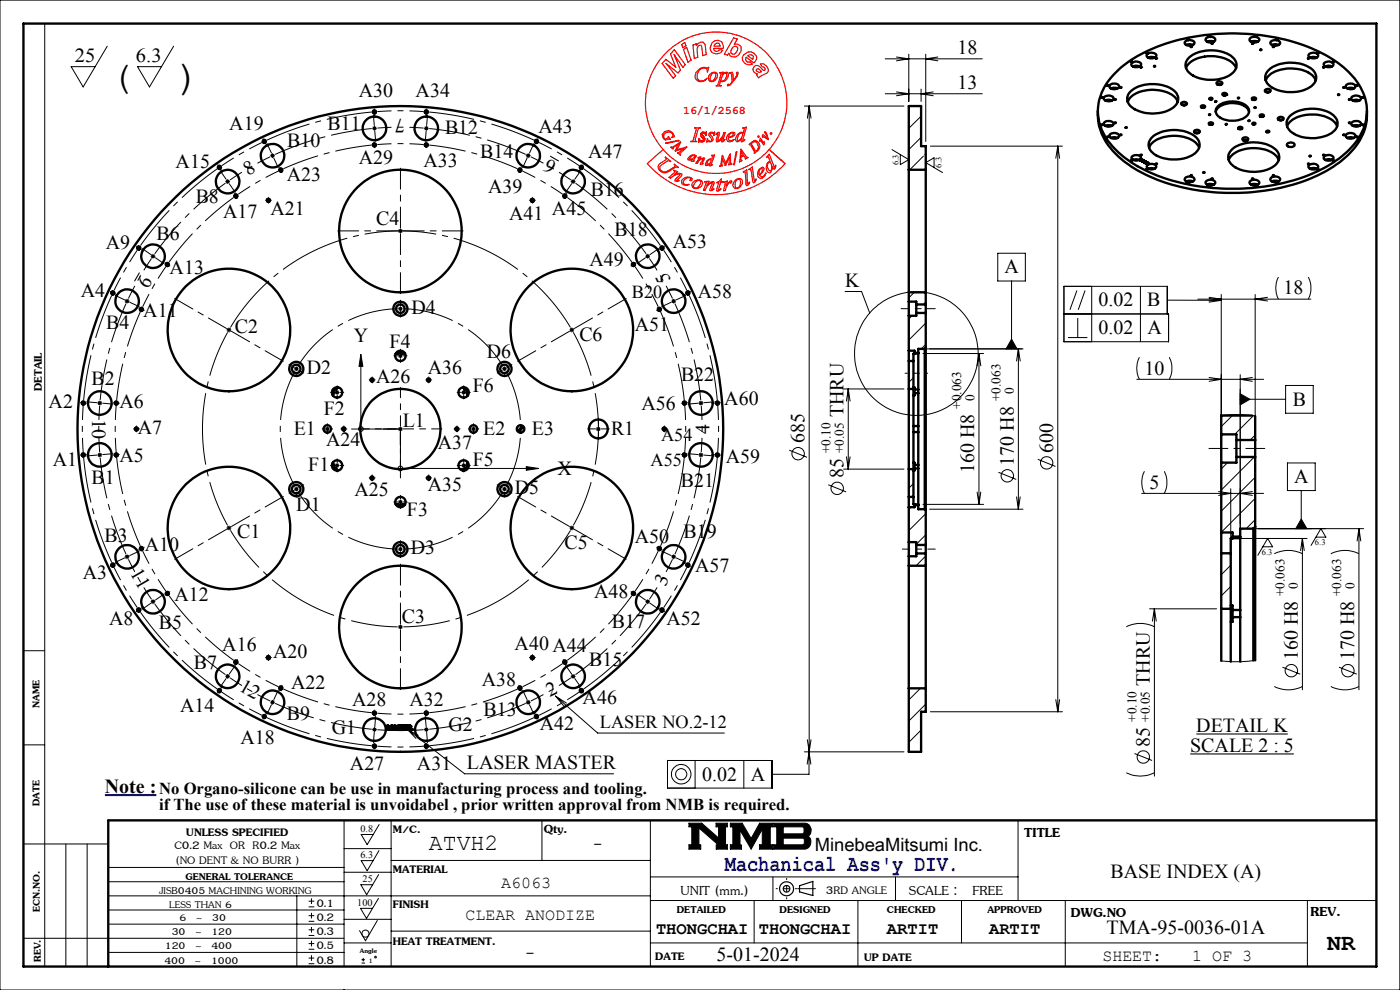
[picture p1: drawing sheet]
<svg xmlns="http://www.w3.org/2000/svg" width="297mm" height="210mm" viewBox="0 0 297 210" stroke-linecap="round" stroke-linejoin="round" font-family="sans-serif">
<defs><g id="words">
<text font-size="9.2" x="37.3" y="19">)</text>
<text font-size="8.5" x="23.3" y="19">(</text>
<g font-size="4.9">
<text x="91" y="180.3">ATVH2</text>
<text x="281.6" y="201.5">NR</text>
</g>
<text font-size="4.9" fill="#00f" x="153.8" y="184.8">Machanical Ass'y DIV.</text>
<g font-size="4.2">
<text x="203.1" y="11.5">18</text>
<text x="15.9" y="13.1">25</text>
<text x="28.8" y="13.1">6.3</text>
<text x="76.1" y="20.5">A30</text>
<text x="88.2" y="20.5">A34</text>
<text x="203.1" y="18.9">13</text>
<text x="48.6" y="27.6">A19</text>
<text x="69.5" y="27.6">B11</text>
<text x="85.9" y="25.2" transform="rotate(-180 85.9 25.2)">7</text>
<text x="94.4" y="28.5">B12</text>
<text x="114.2" y="28.2">A43</text>
<text x="37.3" y="35.6">A15</text>
<text x="61" y="31.2">B10</text>
<text x="76.1" y="34.7">A29</text>
<text x="89.8" y="35.5">A33</text>
<text x="101.8" y="33.4">B14</text>
<text x="118.3" y="34.6" transform="rotate(-150 118.3 34.6)">6</text>
<text x="124.7" y="33.4">A47</text>
<text x="52.6" y="37.3" transform="rotate(-30 52.6 37.3)">8</text>
<text x="60.8" y="38.4">A23</text>
<text x="103.5" y="41">A39</text>
<text x="125.3" y="41.5">B16</text>
<text x="41.5" y="43.1">B8</text>
<text x="47.3" y="46.2">A17 A21</text>
<text x="79.8" y="47.6">C4</text>
<text x="108" y="46.6">A41</text>
<text x="117.1" y="45.5">A45</text>
<text x="22.4" y="52.9">A9</text>
<text x="33.2" y="50.9">B6</text>
<text x="130.4" y="50">B18</text>
<text x="142.7" y="52.6">A53</text>
<text x="30" y="58.1" transform="rotate(120 30 58.1)">9</text>
<text x="36" y="58">A13</text>
<text x="125.1" y="56.4">A49</text>
<text x="142.4" y="59.4" transform="rotate(-115 142.4 59.4)">5</text>
<text x="213.1" y="58">A</text>
<text x="17.2" y="62.9">A4</text>
<text x="148" y="63.1">A58</text>
<text x="179.3" y="60.8">K</text>
<text x="233.1" y="65">0.02</text>
<text x="243.4" y="65">B</text>
<text x="272.3" y="62.4">18</text>
<text x="22.6" y="69.9">B4</text>
<text x="30.4" y="67.2">A11</text>
<text x="49.9" y="70.7">C2</text>
<text x="87.3" y="66.6">D4</text>
<text x="134.7" y="70.2">A51</text>
<text x="233.1" y="70.9">0.02</text>
<text x="243.4" y="70.9">A</text>
<text x="75.1" y="72.4">Y</text>
<text x="82.7" y="73.8">F4</text>
<text x="103.3" y="75.9">D6</text>
<text x="122.9" y="72.2">C6</text>
<text x="19.4" y="81.6">B2</text>
<text x="65.1" y="79.3">D2</text>
<text x="79.8" y="81.2">A26</text>
<text x="90.8" y="79.3">A36</text>
<text x="100.3" y="83.2">F6</text>
<text x="144.5" y="80.7">B22</text>
<text x="242.8" y="79.4">10</text>
<text x="10.3" y="86.6">A2</text>
<text x="19.6" y="88.8" transform="rotate(90 19.6 88.8)">10</text>
<text x="25.3" y="86.6">A6</text>
<text x="68.7" y="88">F2</text>
<text x="136.1" y="87.1">A56</text>
<text x="153.7" y="86">A60</text>
<text x="179" y="88.5" transform="rotate(-90 179 88.5)">THRU</text>
<text x="274.3" y="86">B</text>
<text x="29.2" y="92">A7</text>
<text x="62.3" y="92.2">E1</text>
<text x="69.2" y="94.6">A24</text>
<text x="85.4" y="90.5">L1</text>
<text x="92.9" y="95.2">A37</text>
<text x="102.5" y="92.2">E2</text>
<text x="112.8" y="92.2">E3</text>
<text x="129.6" y="92.3">R1</text>
<text x="150.5" y="92" transform="rotate(-90 150.5 92)">4</text>
<text x="170.7" y="94.1" transform="rotate(-90 170.7 94.1)">685</text>
<text x="11.2" y="98.9">A1</text>
<text x="25.3" y="98">A5</text>
<text x="65.4" y="99.9">F1</text>
<text x="100.3" y="98.9">F5</text>
<text x="118.3" y="100.7">X</text>
<text x="153.9" y="98.2">A59</text>
<text x="179" y="101.4" transform="rotate(-90 179 101.4)">85</text>
<text x="206.7" y="100.3" transform="rotate(-90 206.7 100.3)">160 H8</text>
<text x="215.1" y="98.7" transform="rotate(-90 215.1 98.7)">170 H8</text>
<text x="223.4" y="96" transform="rotate(-90 223.4 96)">600</text>
<text x="19.4" y="102.7">B1</text>
<text x="75.2" y="105.1">A25</text>
<text x="90.8" y="104.1">A35</text>
<text x="109.2" y="104.8">D5</text>
<text x="144.4" y="103.3">B21</text>
<text x="243.8" y="103.6">5</text>
<text x="274.6" y="102.5">A</text>
<text x="62.9" y="108.5">D1</text>
<text x="86.3" y="109.6">F3</text>
<text x="22.2" y="114.9">B3</text>
<text x="30.7" y="117">A10</text>
<text x="50.3" y="114.1">C1</text>
<text x="87.1" y="117.5">D3</text>
<text x="119.8" y="116.4">C5</text>
<text x="134.7" y="115.3">A50</text>
<text x="145" y="114.1">B19</text>
<text x="17.5" y="122.7">A3</text>
<text x="27.5" y="121.6" transform="rotate(60 27.5 121.6)">11</text>
<text x="141.1" y="124.5" transform="rotate(-60 141.1 124.5)">3</text>
<text x="147.4" y="121.2">A57</text>
<text x="37" y="127.4">A12</text>
<text x="126" y="126.9">A48</text>
<text x="23.1" y="132.6">A8</text>
<text x="33.7" y="133.4">B5</text>
<text x="85.3" y="132.2">C3</text>
<text x="109.2" y="137.9">A40 A44</text>
<text x="129.8" y="133.2">B17</text>
<text x="141.4" y="132.5">A52</text>
<text x="41.2" y="141.8">B7</text>
<text x="47.2" y="138">A16</text>
<text x="57.9" y="139.5">A20</text>
<text x="125" y="141.2">B15</text>
<text x="275.3" y="140.1" transform="rotate(-90 275.3 140.1)">160 H8</text>
<text x="287.3" y="140.1" transform="rotate(-90 287.3 140.1)">170 H8</text>
<text x="50.5" y="146.4" transform="rotate(30 50.5 146.4)">12</text>
<text x="61.8" y="146.1">A22</text>
<text x="74.7" y="149.9">A28</text>
<text x="86.9" y="149.9">A32</text>
<text x="102.2" y="145.5">A38</text>
<text x="116.7" y="147.9" transform="rotate(-25 116.7 147.9)">2</text>
<text x="123.6" y="149.3">A46</text>
<text x="243.9" y="145.5" transform="rotate(-90 243.9 145.5)">THRU</text>
<text x="38.2" y="151.1">A14</text>
<text x="60.9" y="152.7">B9</text>
<text x="70.4" y="155.7">G1</text>
<text x="95.1" y="155.1">G2</text>
<text x="102.6" y="151.8">B13</text>
<text x="114.5" y="154.8">A42</text>
<text x="253.8" y="155.2">DETAIL K</text>
<text x="51" y="157.9">A18</text>
<text x="243.9" y="158.4" transform="rotate(-90 243.9 158.4)">85</text>
<text x="252.5" y="159.4">SCALE 2 : 5</text>
<text x="74.2" y="163.3">A27</text>
<text x="88.5" y="163.3">A31</text>
<text x="99.1" y="163.1">LASER MASTER</text>
<text x="149" y="165.6">0.02</text>
<text x="159.3" y="165.6">A</text>
<text x="22.2" y="168.1">Note :</text>
<text x="217.3" y="177.6">TITLE</text>
<text x="144.4" y="189.8">UNIT (mm.)</text>
<text x="192.8" y="189.8">SCALE :</text>
<text x="206.3" y="189.8">FREE</text>
<text x="235.6" y="186.3">BASE INDEX (A)</text>
<text x="227.2" y="194.4">DWG.NO</text>
<text x="278" y="194.3">REV.</text>
<text x="152" y="203.9">5-01-2024</text>
<text x="234.8" y="198.2">TMA-95-0036-01A</text>
</g>
<g font-size="3.9">
<text x="134.1" y="63.1">B20</text>
<text x="140.2" y="93.5">A54</text>
<text x="138" y="98.9">A55</text>
<text x="127.3" y="154.5">LASER NO.2-12</text>
<text x="115.3" y="176.8">Qty.</text>
<text x="172.9" y="180.6">MinebeaMitsumi Inc.</text>
</g>
<g font-size="3.6">
<text x="139.2" y="198.2">THONGCHAI</text>
<text x="161" y="198.2">THONGCHAI</text>
<text x="188.2" y="198.2">ARTIT</text>
<text x="209.8" y="198.2">ARTIT</text>
</g>
<g font-size="3.5">
<text x="8.9" y="83" transform="rotate(-90 8.9 83)">DETAIL</text>
<text x="33.8" y="168.4">No Organo-silicone can be use in manufacturing process and tooling.</text>
<text x="33.8" y="171.9">if The use of these material is unvoidabel , prior written approval from NMB is required.</text>
<text x="39.5" y="177.3">UNLESS SPECIFIED</text>
<text x="83.3" y="176.7">M/C.</text>
<text x="37" y="180.2">C0.2 Max OR R0.2 Max</text>
<text x="37.2" y="183.3">(NO DENT &amp; NO BURR )</text>
<text x="83.3" y="185.2">MATERIAL</text>
<text x="125.8" y="180.2">-</text>
<text x="106.3" y="188.3">A6063</text>
<text x="175.2" y="189.7">3RD ANGLE</text>
<text x="67.1" y="192.3">0.1</text>
<text x="67.1" y="195.4">0.2</text>
<text x="83.3" y="192.6">FINISH</text>
<text x="98.7" y="195.2">CLEAR ANODIZE</text>
<text x="67.1" y="198.4">0.3</text>
<text x="67.1" y="201.3">0.5</text>
<text x="83.3" y="200.5">HEAT TREATMENT.</text>
<text x="111.4" y="203.2">-</text>
<text x="139" y="203.7">DATE</text>
<text x="183.3" y="203.9">UP DATE</text>
<text x="233.9" y="203.8">SHEET:</text>
<text x="252.9" y="203.8">1 OF 3</text>
<text x="67.1" y="204.4">0.8</text>
</g>
<g font-size="3.2">
<text x="8.4" y="150.2" transform="rotate(-90 8.4 150.2)">NAME</text>
<text x="8.4" y="171" transform="rotate(-90 8.4 171)">DATE</text>
<text x="33.8" y="189.5">JISB0405 MACHINING WORKING</text>
<text x="39.4" y="186.6">GENERAL TOLERANCE</text>
<text x="8.4" y="193.4" transform="rotate(-90 8.4 193.4)">ECN.NO.</text>
<text x="35.9" y="192.7">LESS THAN 6</text>
<text x="38.1" y="195.3">6 ~ 30</text>
<text x="143.6" y="193.7">DETAILED</text>
<text x="165.4" y="193.7">DESIGNED</text>
<text x="188.2" y="193.7">CHECKED</text>
<text x="209.5" y="193.7">APPROVED</text>
<text x="35" y="201.3">120 ~ 400</text>
<text x="36.4" y="198.3">30 ~ 120</text>
<text x="8.7" y="204.1" transform="rotate(-90 8.7 204.1)">REV.</text>
<text x="34.9" y="204.5">400 ~ 1000</text>
</g>
<g font-size="2.8">
<text x="215.1" y="83.5" transform="rotate(-90 215.1 83.5)">0</text>
<text x="203.9" y="86.7" transform="rotate(-90 203.9 86.7)">+0.063</text>
<text x="206.7" y="85.1" transform="rotate(-90 206.7 85.1)">0</text>
<text x="212.3" y="85.1" transform="rotate(-90 212.3 85.1)">+0.063</text>
<text x="176.2" y="96.1" transform="rotate(-90 176.2 96.1)">+0.10</text>
<text x="179" y="96.1" transform="rotate(-90 179 96.1)">+0.05</text>
<text x="275.3" y="124.9" transform="rotate(-90 275.3 124.9)">0</text>
<text x="287.3" y="124.9" transform="rotate(-90 287.3 124.9)">0</text>
<text x="272.5" y="126.4" transform="rotate(-90 272.5 126.4)">+0.063</text>
<text x="284.5" y="126.4" transform="rotate(-90 284.5 126.4)">+0.063</text>
<text x="241.1" y="153.1" transform="rotate(-90 241.1 153.1)">+0.10</text>
<text x="243.9" y="153.1" transform="rotate(-90 243.9 153.1)">+0.05</text>
</g>
<text font-size="2.5" fill="#f00" x="144.9" y="24.2">16/1/2568</text>
<g font-size="2.1">
<text x="76.5" y="176.5">0.8</text>
<text x="76.5" y="182">6.3</text>
<text x="76.9" y="187.1">25</text>
<text x="75.8" y="192.2">100</text>
<text x="76.4" y="202.2">Angle</text>
<text x="78.2" y="204.3">1</text>
</g>
<g font-size="1.8">
<text x="190.6" y="35" transform="rotate(-90 190.6 35)">6.3</text>
<text x="199.7" y="35.5" transform="rotate(-90 199.7 35.5)">6.3</text>
<text x="267.7" y="117.7">6.3</text>
<text x="279" y="115.6">6.3</text>
</g>
</g></defs>
<g fill="none" stroke="#000" stroke-width=".21">
<path d="M0 0h297v210h-297zM9.5 5v200M22.8 9.8l-5.2 8.6-2.5-4.3h5.1M36.8 9.8l-5.1 8.6-2.5-4.3h5.1M187.8 12.5h20.6M187.8 19.9h20.6M190.2 12.1l2.6 .4-2.6 .4M190.2 19.5l2.6 .4-2.6 .4M192.8 11.5v10M195.4 18.9v2.6M196.4 11.5v18.5M198 19.5l-2.6 .4 2.6 .4"/>
<path d="M199 12.1l-2.6 .4 2.6 .4M46 35.5h1M46.2 35.1l.7 .7M46.5 35v1M46.9 35.1l-.7 .7M47.8 38.5h1M47.9 38.2l.7 .7M48.3 38v1M48.6 38.2l-.7 .7M55.6 30h1M55.7 29.6l.7 .7M56.1 29.5v1"/>
<path d="M56.4 29.6l-.7 .7M57.3 33h1M57.5 32.7l.7 .7M57.8 32.5v1M58.2 32.7l-.7 .7M59.1 36h1M59.2 35.7l.7 .7M59.6 35.6v.9M59.9 35.7l-.7 .7M79 30.7h.9M79 27.2h.9M79 23.7h.9"/>
<path d="M79.1 30.4l.7 .7M79.1 26.9l.7 .7M79.1 23.4l.7 .7M79.4 23.2v1M79.4 26.7v1M79.4 30.2v1M79.8 26.9l-.7 .7M79.8 30.4l-.7 .7M79.8 23.4l-.7 .7M89.9 30.7h1M89.9 27.2h1M89.9 23.7h1"/>
<path d="M90.1 30.4l.7 .7M90.1 26.9l.7 .7M90.1 23.4l.7 .7M90.5 23.2v1M90.5 26.7v1M90.5 30.2v1M90.8 26.9l-.7 .7M90.8 30.4l-.7 .7M90.8 23.4l-.7 .7M109.8 36h1M110 35.7l.7 .7M110.3 35.6v.9"/>
<path d="M110.7 35.7l-.7 .7M111.5 33h1.1M111.7 32.7l.7 .7M112 32.5v1M112.4 32.7l-.7 .7M113.3 30h1M113.5 29.6l.7 .7M113.8 29.5v1M114.2 29.6l-.7 .7M121.1 38.5h1M121.2 38.2l.7 .7M121.6 38v1"/>
<path d="M121.9 38.2l-.7 .7M122.8 35.5h1M123 35.1l.7 .7M123.3 35v1M123.7 35.1l-.7 .7M170.6 22.5h21.2M171.7 22.5v137M171.7 22.5l.3 2.6M171.7 22.5l-.4 2.6M189.2 31.7l3.6 2.2-1.8 1v-2.1M192.8 32.9v2.1M193 22.5l-.2 .2"/>
<path d="M195.4 24.7l-2.6 2.5M195.4 29.1l-2.6 2.6M195.9 33.1l-2.9 2.9M196.4 32.6l-.2 .2M197.4 31h28M198.2 35.6v-2.1l-1.8 1 3.6 2.1M224.4 31v120M224.4 31l.4 2.6M224.4 31l-.4 2.6M28.9 52.6h1.1M29.1 52.2l.7 .7M29.4 52.1v1"/>
<path d="M29.8 52.2l-.7 .7M32 54.4h.9M32.1 54l.7 .7M32.5 53.9v.9M32.8 54l-.7 .7M35 56.1h1M35.1 55.7l.7 .8M35.5 55.6v1M35.8 55.7l-.7 .8M49.5 41.5h1.1M49.7 41.2l.7 .7M50.1 41.1v.9"/>
<path d="M50.4 41.2l-.7 .7M56.4 42.5h1M56.6 42.1l.7 .8M56.9 42v1M57.3 42.1l-.7 .8M84.4 49h1M84.6 48.6l.7 .7M84.9 48.5v1M85.3 48.6l-.7 .7M112.4 42.5h1.1M112.6 42.1l.7 .8M112.9 42v1"/>
<path d="M113.3 42.1l-.7 .8M119.3 41.5h1M119.5 41.2l.7 .7M119.8 41.1v.9M120.2 41.2l-.7 .7M133.9 56.1h1M134 55.7l.7 .8M134.4 55.6v1M134.7 55.7l-.7 .8M136.9 54.4h1M137.1 54l.7 .7M137.4 53.9v.9"/>
<path d="M137.8 54l-.7 .7M139.9 52.6h1M140.1 52.2l.7 .7M140.4 52.1v1M140.8 52.2l-.7 .7M211.7 53.7h5.8v5.9h-5.8zM214.6 59.6v14.4M271.2 58.8a5.1 5.1 0 0 0 0 4.7M277.6 58.8a5.4 5.4 0 0 1 0 4.7M23.4 62.1h1M23.6 61.8l.7 .7M23.9 61.6v1"/>
<path d="M24.3 61.8l-.7 .7M26.5 63.9h1M26.6 63.5l.7 .7M27 63.4v1M27.3 63.5l-.7 .7M29.5 65.6h1M29.6 65.3l.7 .7M30 65.1v1M30.3 65.3l-.7 .7M48 70h1.1M48.2 69.6l.7 .7M48.3 69.8l.3 .2"/>
<path d="M48.6 69.5v1M48.6 70l.2 .2M48.6 70l-.2 .3M48.7 69.7l-.1 .3M48.9 69.6l-.7 .7M62.4 78.2h1M62.5 77.9l.7 .7M62.9 77.7v1M63.2 77.9l-.7 .7M76.6 75.1l.4 2.6h-.8zM76.6 77.7v13.3M84.4 75.5h1"/>
<path d="M84.4 65.5h1M84.6 75.1l.7 .7M84.6 65.1l.7 .8M84.9 65v1M84.9 75v1M85.3 75.1l-.7 .7M85.3 65.1l-.7 .8M106.5 78.2h1M106.7 77.9l.7 .7M107 77.7v1M107.4 77.9l-.7 .7M120.8 70h1"/>
<path d="M121 69.6l.7 .7M121.3 69.5v1M121.7 69.6l-.7 .7M139.4 65.6h1M139.5 65.3l.7 .7M139.9 65.1v1M140.2 65.3l-.7 .7M142.4 63.9h1M142.6 63.5l.7 .7M142.9 63.4v1M143.3 63.5l-.7 .7M145.5 62.1h.9"/>
<path d="M145.6 61.8l.7 .7M145.9 61.6v1M146.3 61.8l-.7 .7M179.3 61.8h3.5l1.7 4.6M192.8 76.6v.1M193.5 67l-.7 .7M194 62l-1.2 1.2M194.8 74.6l-.2 .3M195.8 75h12.9M196.2 74h20.8M196.4 64.1l-.5 .5M196.4 68.5l-3.6 3.6"/>
<path d="M196.4 73.1l-1 .9M207.7 75v32M207.7 75l.4 2.6M207.7 75l-.4 2.6M214.6 72l1.2 2h-2.4zM216 74v34M216 74l.4 2.6M216 74l-.3 2.6M225.7 66.6h22.2v5.9h-22.2v-11.8h22v5.9M226.6 71.6h4.1M228.5 61.6l-1.5 4.1M228.6 67.4v4.2"/>
<path d="M230.2 61.6l-1.5 4.1M231.6 60.7v11.8M241.7 75.8a5.1 5.1 0 0 0 0 4.7M241.9 60.7v11.8M247.7 63.7h11.4M248.1 75.8l.1 .3a5.3 5.3 0 0 1-.1 4.4M254.1 63.5h24M256.5 63.3l2.6 .4M256.5 63.1l2.6 .4-2.6 .3M259.1 63.7l-2.6 .4M259.1 62.5v34.6M263.1 79.5v33.7"/>
<path d="M266.3 62.5v33.4M268.9 63.1l-2.6 .4 2.6 .3M17.2 96.5h1M17.2 85.5h1M17.3 96.2l.7 .7M17.3 85.2l.7 .7M17.7 85v1M17.7 96v1M18 96.2l-.7 .7M18 85.2l-.7 .7M20.7 96.5h1M20.7 85.5h1"/>
<path d="M20.8 96.2l.7 .7M20.8 85.2l.7 .7M21.2 85v1M21.2 96v1M21.5 96.2l-.7 .7M21.5 85.2l-.7 .7M24.2 96.5h1M24.2 85.5h1M24.3 96.2l.7 .7M24.3 85.2l.7 .7M24.7 85v1M24.7 96v1"/>
<path d="M25 96.2l-.7 .7M25 85.2l-.7 .7M28.4 91h1M28.6 90.7l.7 .7M28.9 90.5v1M29.3 90.7l-.7 .7M68.9 91h1M69.1 90.7l.7 .7M69.4 90.5v1M69.8 90.7l-.7 .7M71 98.7h1M71 83.2h1"/>
<path d="M71.2 98.4l.7 .7M71.2 82.9l.7 .7M71.5 82.8v.9M71.5 98.2v1M71.9 98.4l-.7 .7M71.9 82.9l-.7 .7M72.4 91h1M72.6 90.7l.7 .7M73 90.5v1M73.3 90.7l-.7 .7M74.6 91h9.3M78.4 80.6h1"/>
<path d="M78.6 80.2l.7 .8M79 80.1v1M79.3 80.2l-.7 .8M84.4 91h1M84.6 90.7l.7 .7M84.9 90.5v1M84.9 92v9.4M84.9 99.4h26.8M85.3 90.7l-.7 .7M90.5 80.6h.9M90.6 80.2l.7 .8M90.9 80.1v1"/>
<path d="M91.3 80.2l-.7 .8M96.4 91h1M96.6 90.7l.7 .7M96.9 90.5v1M97.3 90.7l-.7 .7M97.9 98.7h.9M97.9 83.2h.9M98 98.4l.7 .7M98 82.9l.7 .7M98.4 82.8v.9M98.4 98.2v1M98.7 98.4l-.7 .7"/>
<path d="M98.7 82.9l-.7 .7M99.9 91h1M100.1 90.7l.7 .7M100.4 90.5v1M100.8 90.7l-.7 .7M109.9 91h1M110.1 90.7l.7 .7M110.5 90.5v1M110.5 90.2a.78 .78 0 0 0-.9 .8M110.8 90.7l-.7 .7M111.2 91a.77 .77 0 0 1-.7 .8M111.7 99l2.6 .4-2.6 .4z"/>
<path d="M126.4 91h1M126.6 90.7l.7 .7M126.9 90.5v1M127.3 90.7l-.7 .7M140.4 91h1M140.6 90.7l.7 .7M140.9 90.5v1M141.3 90.7l-.7 .7M144.7 96.5h1M144.7 85.5h1M144.9 96.2l.7 .7M144.9 85.2l.7 .7"/>
<path d="M145.2 85v1M145.2 96v1M145.6 85.2l-.7 .7M145.6 96.2l-.7 .7M148.2 96.5h1M148.2 85.5h1M148.3 96.2l.7 .7M148.3 85.2l.7 .7M148.7 85v1M148.7 96v1M149 96.2l-.7 .7M149 85.2l-.7 .7"/>
<path d="M151.7 96.5h1M151.7 85.5h1M151.8 96.2l.7 .7M151.8 85.2l.7 .7M152.2 85v1M152.2 96v1M152.5 85.2l-.7 .7M152.5 96.2l-.7 .7M167.4 95.5l3.8 1.5M179 99.5h12.8M179 82.5h12.8M179.6 96.9l.4 2.6"/>
<path d="M180 82.5v17M180 82.5l.3 2.6M180 82.5l-.4 2.6M180.3 96.9l-.3 2.6M193.8 80.1l-1 1M220.2 97.4l3.7 1.5M241.2 80.5h26.9M242.8 100a5.1 5.1 0 0 0 0 4.7M247 100l.1 .3a5.3 5.3 0 0 1-.1 4.4M256.5 80.1l2.6 .4-2.6 .4M259.1 88.1l4.2-.2 3 .4M260.4 98.1l-1.3 1.4"/>
<path d="M261.4 88.2l-2.3 2.3M263.1 83.5l2 1.2-2 1.2zM263.1 84.7h9.6M265.7 80.1l-2.6 .4 2.6 .4M265.9 88.2l-4 3.9M266.1 96.9l-7 7.1M266.3 92.3l-1.1 1M272.7 81.8h5.9v5.9h-5.9zM273.1 98.2h5.9v5.9h-5.9zM23.4 119.9h1M23.6 119.5l.7 .7M23.9 119.4v1"/>
<path d="M24.3 119.5l-.7 .7M26.5 118.1h1M26.6 117.7l.7 .8M27 117.6v1M27.3 117.7l-.7 .8M29.5 116.4h1M29.6 116l.7 .7M30 115.9v1M30.3 116l-.7 .7M48 112h1.1M48.2 111.6l.7 .8M48.6 111.5v1"/>
<path d="M48.9 111.6l-.7 .8M62.4 103.7h1M62.5 103.4l.7 .7M62.9 103.2v1M63.2 103.4l-.7 .7M78.4 101.4h1M78.6 101l.7 .7M79 100.9v1M79.3 101l-.7 .7M84.4 116.5h1M84.4 106.5h1M84.6 106.1l.7 .7"/>
<path d="M84.6 116.1l.7 .7M84.9 106v1M84.9 116v1M85.3 116.1l-.7 .7M85.3 106.1l-.7 .7M90.5 101.4h.9M90.6 101l.7 .7M90.9 100.9v1M91.3 101l-.7 .7M106.5 103.7h1M106.7 103.4l.7 .7M107 103.2v1"/>
<path d="M107.4 103.4l-.7 .7M120.8 112h1M121 111.6l.7 .8M121.3 111.5v1M121.7 111.6l-.7 .8M139.4 116.4h1M139.5 116l.7 .7M139.9 115.9v1M140.2 116l-.7 .7M142.4 118.1h1M142.6 117.7l.7 .8M142.9 117.6v1"/>
<path d="M143.3 117.7l-.7 .8M145.5 119.9h.9M145.6 119.5l.7 .7M145.9 119.4v1M146.3 119.5l-.7 .7M175.7 102.8l3.8 1.5M193.3 107.6l-.5 .5M193.8 102.6l-1 1M195.8 107h12.9M196.4 117.9l-2.1 2.1M196.4 109l-3.6 3.6M196.4 113.4l-2 2.1"/>
<path d="M197.2 108h19.8M207.3 104.4l.4 2.6M208.1 104.4l-.4 2.6M211.8 100.2l3.8 1.5M215.7 105.4l.3 2.6M216.4 105.4l-.4 2.6M242.2 104.7h25.9M258.5 104.3l2.6 .4-2.6 .4M259.2 117.4h-.1M261.1 103.7v12.6M261.1 119.9l-2 2M262.5 114.2h14.8"/>
<path d="M263.1 113.4l-.4 .4M265.7 104.3l-2.6 .4 2.6 .4M266.3 101.2l-7.2 7.2M266.3 105.7l-7.2 7.2M266.3 110.2l-1.9 1.9M267.9 116h2.1l-1.1-1.8-2.1 3.6M270.3 117.5a6.6 6.6 0 0 1 6 0M276 110.1l1.2 2h-2.3zM276 104.1v8M276.3 114.2v32.1M276.3 114.2l.4 2.6M276.3 114.2l-.4 2.6"/>
<path d="M279.2 113.9h2.1l-1.1-1.8-2.1 3.6M282.3 117.5a6.6 6.6 0 0 1 6 0M288.3 112.1v34.2M288.3 112.1l.4 2.7M288.3 112.1l-.4 2.7M289.3 112.1h-23.4M5 138h4.5M28.9 129.4h1.1M29.1 129l.7 .7M29.4 128.9v1M29.8 129l-.7 .7M32 127.6h.9"/>
<path d="M32.1 127.3l.7 .7M32.5 127.1v1.1M32.8 127.3l-.7 .7M35 125.9h1M35.1 125.5l.7 .8M35.5 125.4v1M35.8 125.5l-.7 .8M50.1 139.9v1M56.4 139.5h1M56.6 139.1l.7 .7M56.9 139v1M57.3 139.1l-.7 .7"/>
<path d="M84.4 133h1M84.6 132.6l.7 .7M84.9 132.5v1M85.3 132.6l-.7 .7M112.4 139.5h1.1M112.6 139.1l.7 .7M112.9 139v1M113.3 139.1l-.7 .7M119.8 139.9v1M133.9 125.9h1M134 125.5l.7 .8M134.4 125.4v1"/>
<path d="M134.7 125.5l-.7 .8M136.9 127.6h1M137.1 127.3l.7 .7M137.4 127.1v1.1M137.8 127.3l-.7 .7M139.9 129.4h1M140.1 129l.7 .7M140.4 128.9v1M140.8 129l-.7 .7M238.9 133a6.6 6.6 0 0 1 6 0M243.9 129.1h14.2M244.9 129.1v35.5"/>
<path d="M244.9 129.1l.4 2.7M244.9 129.1l-.4 2.7M261.1 124.4l-2 2M261.1 128.9l-.3 .2M5 158h4.5M46 146.5h1M46.2 146.1l.7 .8M46.5 146v1M46.9 146.1l-.7 .8M47.8 143.5h1M47.9 143.1l.7 .7M48.3 143v1"/>
<path d="M48.6 143.1l-.7 .7M49.5 140.4h1.1M49.7 140.1l.7 .7M50.4 140.1l-.7 .7M55.6 152h1M55.7 151.7l.7 .7M56.1 151.5v1M56.4 151.7l-.7 .7M57.3 149h1M57.5 148.6l.7 .7M57.8 148.5v1M58.2 148.6l-.7 .7"/>
<path d="M59.1 145.9h1M59.2 145.6l.7 .7M59.6 145.4v1M59.9 145.6l-.7 .7M79 158.2h.9M79 154.8h.9M79 151.3h.9M79.1 157.9l.7 .7M79.1 154.4l.7 .7M79.1 150.9l.7 .7M79.4 150.8v1M79.4 154.3v.9"/>
<path d="M79.4 157.8v.9M79.8 157.9l-.7 .7M79.8 154.4l-.7 .7M79.8 150.9l-.7 .7M86.4 154.7l12.2 9.4h31.6M86.4 154.7l2.3 1.3M86.4 154.7l1.8 1.9M89.9 158.2h1M89.9 154.8h1M89.9 151.3h1M90.1 157.9l.7 .7M90.1 154.4l.7 .7"/>
<path d="M90.1 150.9l.7 .7M90.5 150.8v1M90.5 154.3v.9M90.5 157.8v.9M90.8 157.9l-.7 .7M90.8 154.4l-.7 .7M90.8 150.9l-.7 .7M109.8 145.9h1M110 145.6l.7 .7M110.3 145.4v1M110.7 145.6l-.7 .7M111.5 149h1.1"/>
<path d="M111.7 148.6l.7 .7M112 148.5v1M112.4 148.6l-.7 .7M113.3 152h1M113.5 151.7l.7 .7M113.8 151.5v1M114.2 151.7l-.7 .7M117.9 147.7l8.9 7.8h26.9M117.9 147.7l2.3 1.4M117.9 147.7l1.7 2.1M119.3 140.4h1M119.5 140.1l.7 .7"/>
<path d="M120.2 140.1l-.7 .7M121.1 143.5h1M121.2 143.1l.7 .7M121.6 143v1M121.9 143.1l-.7 .7M122.8 146.5h1M123 146.1l.7 .8M123.2 146.3l.3 .4M123.3 146v1M123.6 146.3l-.5 .4M123.7 146.1l-.7 .8M170.6 159.5h21.2"/>
<path d="M171.3 156.9l.4 2.6M171.6 159.5v4.7h-7.8M171.6 159.5l.4 2.6M171.6 159.5l-.4 2.6M172 156.9l-.3 2.6M195.3 146l-2.5 2.5M195.4 154.9l-2.6 2.6M195.4 159.3l-.2 .2M196.4 149.4l-3.6 3.6M197.4 151h28M224 148.4l.4 2.6M224.8 148.4l-.4 2.6"/>
<path d="M240.7 159.8l3.7 1.5M266.3 140.1l-2.7 .3-4.5-.2M270.3 145.6a6.6 6.6 0 0 0 6 0M272.1 141.5l3.7 1.5M282.3 145.6a6.6 6.6 0 0 0 6 0M284.1 141.5l3.7 1.5M5 179h18M14 179v26M18.5 179v26M73 174v31M80.4 174.9l-2.5 4.3-1.3-2.2h2.6M83 174v31"/>
<path d="M115 174v8.5M138 174v31M141.6 161.3h22.2v5.9h-22.2zM146.2 174.6h2.7l3.5 3.2v-2.4h-.5v-.8h2.4v.8h-.4v3.8h.4v.9h-2.4v-.9h.5l-4.1-3.6v3.6h.4v.9h-2.5v-.9h.6v-3.8h-.6zM147.5 161.3v5.9M154.9 174.6h2.5l1.9 3.3 1.8-3.3h2.8v.8h-.5v3.8h.5v.9h-2.8v-.9h.6v-3.3l-2.4 4.2-2.3-4v3.2h.3v.8h-2.4v-.9h.6v-3.8h-.6zM157.8 161.3v5.9M164.1 174.6l7.2 .1a1.6 1.6 0 0 1 .4 2.5l-.4 .2a1.48 1.48 0 0 1 .7 1.6 1.48 1.48 0 0 1-1.4 1.1h-6.5v-.9h.7v-3.8h-.7zM166.2 175.4h4.2l.2 .3v.9l-.3 .3h-4.1zM166.2 177.8h4.2l.2 .3v.9l-.3 .2h-4.1zM216 174v17M238.9 163.9a6.6 6.6 0 0 0 6 0"/>
<path d="M5 199h68M22.9 184h50.1M23 190h115M23 196h50M23 193h50M23 187h50M63 190v15M65.5 192.4h1.2M65.5 191.2h1.2M65.5 195.4h1.2M65.5 194.2h1.2M65.5 198.4h1.2"/>
<path d="M65.5 197.2h1.2M66.1 190.6v1.2M66.1 193.6v1.2M66.1 196.6v1.2M66.1 199.6v1.2M73 195h10M73 185h10M73 180h10M80 195.3l-2.5 4.3-1.2-2.2M80.3 190.6l-2.5 4.2-1.3-2.1h2.5M80.3 185.5l-2.5 4.3-1.2-2.1h2.5M80.4 180.4l-2.5 4.3-1.3-2.1h2.6"/>
<path d="M83 197.5h55M83 182.5h55M138 186h78M138 191h154M160 191v9M164 186v5M182 191v14M190 186v5M204 191v9M226 191v14M277.4 191v14M23 202h50"/>
<path d="M65.5 201.4h1.2M65.5 200.2h1.2M65.5 204.4h1.2M65.5 203.2h1.2M66.1 202.6v1.2M73 200h10M76.7 204.3h.7M76.7 203.6h.7M77 203.2v.7M138 200h139.4"/>
<circle cx="194.4" cy="75" r="13.1"/>
<circle cx="76.6" cy="91" r=".5"/>
<circle cx="84.9" cy="99.4" r=".5"/>
<circle cx="169.3" cy="96.2" r="1.31"/>
<circle cx="222" cy="98.2" r="1.32"/>
<circle cx="177.6" cy="103.6" r="1.31"/>
<circle cx="213.7" cy="100.9" r="1.31"/>
<circle cx="274" cy="142.3" r="1.31"/>
<circle cx="285.9" cy="142.3" r="1.31"/>
<circle cx="144.5" cy="164.2" r="2.06"/>
<circle cx="144.5" cy="164.2" r="1.18"/>
<circle cx="242.5" cy="160.6" r="1.32"/>
<circle cx="77.5" cy="198.1" r=".75"/>
<circle cx="79.7" cy="203" r=".17"/>
</g>
<g fill="none" stroke="#000" stroke-width=".25">
<path d="M241.9 14.2l.4 .1h-.3zM252.6 9.9l.2-.1 .1 .1zM256.3 7.5l.3 .1-.3 .1zM265.6 9.2l.2-.1 .1 .2zM266.3 7.5l.4 .1-.3 .1zM270.1 9.8l.2 .1-.2 .1zM279.5 11.2h.3zM284.9 18.5l.3-.1 .1 .2zM46.6 35.1a.4 .4 0 0 0-.4 .3 .4 .4 0 0 0 .2 .5 .4 .4 0 0 0 .5-.3M56.2 29.6a.39 .39 0 0 0-.5 .3 .39 .39 0 0 0 .3 .5 .39 .39 0 0 0 .4-.3M59.7 35.7a.41 .41 0 0 0-.5 .3 .41 .41 0 0 0 .3 .5 .41 .41 0 0 0 .5-.3M79.6 23.3a.41 .41 0 0 0-.6 .3 .41 .41 0 0 0 .3 .5 .41 .41 0 0 0 .5-.3"/>
<path d="M79.6 30.3a.41 .41 0 0 0-.6 .3 .41 .41 0 0 0 .3 .5 .41 .41 0 0 0 .5-.3M90.6 23.3a.41 .41 0 0 0-.5 .3 .41 .41 0 0 0 .2 .5 .41 .41 0 0 0 .5-.3M90.6 30.3a.41 .41 0 0 0-.6 .3 .41 .41 0 0 0 .3 .5 .41 .41 0 0 0 .5-.3M110.4 35.7a.41 .41 0 0 0-.5 .2 .41 .41 0 0 0 .3 .6 .41 .41 0 0 0 .5-.3M113.9 29.6a.39 .39 0 0 0-.5 .3 .39 .39 0 0 0 .3 .5 .39 .39 0 0 0 .5-.3M123.4 35.1a.4 .4 0 0 0-.5 .3 .4 .4 0 0 0 .3 .5 .4 .4 0 0 0 .5-.3M233.6 20.6l.4 .1-.2 .1zM234.8 29l.3 .1h-.2zM236.5 21l.2 .2h-.2zM237.6 28.6l.2-.1 .1 .1-.2 .1zM238.8 27l.3 .1-.3 .1zM241.9 32.9h.4z"/>
<path d="M243.1 35.9l.2-.1 .1 .2h-.2zM252.6 37.2h.3l-.3 .1zM255.2 36.5l.4 .1-.3 .1zM262.6 20.7h.3v.1l-.2 .1zM264.8 25.6l.2-.1 .1 .1-.2 .1zM266.1 22.8l.4 .1h-.3zM270 37.2h.3l-.2 .1zM277.8 33h.3v.2h-.2zM283.8 20.1h.4zM284.9 28.6l.3-.1 .1 .1-.2 .1zM29.5 52.2a.4 .4 0 0 0-.5 .3 .4 .4 0 0 0 .3 .5 .4 .4 0 0 0 .5-.3M35.6 55.7a.39 .39 0 0 0-.5 .3 .39 .39 0 0 0 .3 .5 .39 .39 0 0 0 .5-.3"/>
<path d="M50.1 41.2a.4 .4 0 0 0-.5 .2 .4 .4 0 0 0 .3 .5 .4 .4 0 0 0 .5-.2M57 42.1a.39 .39 0 0 0-.4 .3 .39 .39 0 0 0 .2 .5 .39 .39 0 0 0 .5-.3M113 42.1a.39 .39 0 0 0-.4 .3 .39 .39 0 0 0 .2 .5 .39 .39 0 0 0 .5-.3M119.9 41.2a.41 .41 0 0 0-.5 .2 .41 .41 0 0 0 .3 .6 .41 .41 0 0 0 .5-.3M134.5 55.7a.39 .39 0 0 0-.5 .3 .39 .39 0 0 0 .3 .5 .39 .39 0 0 0 .5-.3M140.5 52.2a.4 .4 0 0 0-.4 .3 .4 .4 0 0 0 .2 .5 .4 .4 0 0 0 .5-.3M24 61.7a.4 .4 0 0 0-.5 .3 .4 .4 0 0 0 .3 .5 .4 .4 0 0 0 .5-.3M30.1 65.3a.39 .39 0 0 0-.5 .2 .39 .39 0 0 0 .3 .5 .39 .39 0 0 0 .5-.3M140 65.3a.39 .39 0 0 0-.5 .2 .39 .39 0 0 0 .3 .5 .39 .39 0 0 0 .5-.3M146 61.7a.41 .41 0 0 0-.5 .3 .41 .41 0 0 0 .3 .5 .41 .41 0 0 0 .5-.3M17.8 96.1a.39 .39 0 0 0-.5 .3 .39 .39 0 0 0 .3 .5 .39 .39 0 0 0 .5-.3M17.8 85.1a.39 .39 0 0 0-.5 .3 .39 .39 0 0 0 .3 .5 .39 .39 0 0 0 .5-.3"/>
<path d="M24.8 96.1a.39 .39 0 0 0-.5 .3 .39 .39 0 0 0 .3 .5 .39 .39 0 0 0 .4-.3M24.8 85.1a.39 .39 0 0 0-.5 .3 .39 .39 0 0 0 .3 .5 .39 .39 0 0 0 .4-.3M29 90.6a.39 .39 0 0 0-.4 .3 .39 .39 0 0 0 .2 .5 .39 .39 0 0 0 .5-.3M73 90.6a.39 .39 0 0 0-.4 .3 .39 .39 0 0 0 .2 .5 .39 .39 0 0 0 .5-.3M79.1 80.2a.41 .41 0 0 0-.6 .3 .41 .41 0 0 0 .3 .5 .41 .41 0 0 0 .5-.3M81.3 91h3.6v3.4M91.1 80.2a.41 .41 0 0 0-.6 .3 .41 .41 0 0 0 .3 .5 .41 .41 0 0 0 .5-.3M97 90.6a.41 .41 0 0 0-.5 .3 .41 .41 0 0 0 .3 .5 .41 .41 0 0 0 .5-.3M141 90.6a.39 .39 0 0 0-.4 .3 .39 .39 0 0 0 .2 .5 .39 .39 0 0 0 .5-.3M145.3 85.1a.39 .39 0 0 0-.5 .3 .39 .39 0 0 0 .3 .5 .39 .39 0 0 0 .5-.3M145.3 96.1a.39 .39 0 0 0-.5 .3 .39 .39 0 0 0 .3 .5 .39 .39 0 0 0 .5-.3M152.3 85.1a.39 .39 0 0 0-.5 .3 .39 .39 0 0 0 .3 .5 .39 .39 0 0 0 .5-.3"/>
<path d="M152.3 96.1a.39 .39 0 0 0-.5 .3 .39 .39 0 0 0 .3 .5 .39 .39 0 0 0 .5-.3M24 119.5a.39 .39 0 0 0-.5 .3 .39 .39 0 0 0 .3 .4 .39 .39 0 0 0 .5-.2M30.1 116a.39 .39 0 0 0-.5 .3 .39 .39 0 0 0 .3 .4 .39 .39 0 0 0 .5-.2M79.1 101a.41 .41 0 0 0-.6 .3 .41 .41 0 0 0 .3 .5 .41 .41 0 0 0 .5-.3M91.1 101a.41 .41 0 0 0-.6 .3 .41 .41 0 0 0 .3 .5 .41 .41 0 0 0 .5-.3M140 116a.39 .39 0 0 0-.5 .3 .39 .39 0 0 0 .3 .4 .39 .39 0 0 0 .5-.2M146 119.5a.41 .41 0 0 0-.5 .3 .41 .41 0 0 0 .3 .5 .41 .41 0 0 0 .5-.3M29.5 129a.4 .4 0 0 0-.5 .3 .4 .4 0 0 0 .3 .5 .4 .4 0 0 0 .5-.3M35.6 125.5a.39 .39 0 0 0-.5 .3 .39 .39 0 0 0 .3 .5 .39 .39 0 0 0 .5-.3M57 139.1a.4 .4 0 0 0-.4 .3 .4 .4 0 0 0 .2 .5 .4 .4 0 0 0 .5-.3M113 139.1a.4 .4 0 0 0-.5 .3 .4 .4 0 0 0 .3 .5 .4 .4 0 0 0 .5-.3M134.5 125.5a.39 .39 0 0 0-.5 .3 .39 .39 0 0 0 .3 .5 .39 .39 0 0 0 .5-.3"/>
<path d="M140.5 129a.4 .4 0 0 0-.4 .3 .4 .4 0 0 0 .2 .5 .4 .4 0 0 0 .5-.3M46.6 146.1a.39 .39 0 0 0-.4 .3 .39 .39 0 0 0 .2 .5 .39 .39 0 0 0 .5-.3M50.1 140a.4 .4 0 0 0-.5 .3 .4 .4 0 0 0 .3 .5 .4 .4 0 0 0 .5-.3M56.2 151.6a.39 .39 0 0 0-.5 .3 .39 .39 0 0 0 .3 .5 .39 .39 0 0 0 .4-.3M59.7 145.5a.41 .41 0 0 0-.5 .4 .41 .41 0 0 0 .3 .4 .41 .41 0 0 0 .5-.3M79.6 157.9a.41 .41 0 0 0-.6 .2 .41 .41 0 0 0 .3 .6 .41 .41 0 0 0 .5-.3M79.6 150.9a.41 .41 0 0 0-.6 .3 .41 .41 0 0 0 .3 .5 .41 .41 0 0 0 .5-.3M90.6 157.9a.41 .41 0 0 0-.6 .2 .41 .41 0 0 0 .3 .6 .41 .41 0 0 0 .5-.3M90.6 150.9a.41 .41 0 0 0-.5 .3 .41 .41 0 0 0 .2 .5 .41 .41 0 0 0 .5-.3M110.4 145.5a.41 .41 0 0 0-.5 .3 .41 .41 0 0 0 .3 .5 .41 .41 0 0 0 .5-.3M113.9 151.6a.39 .39 0 0 0-.5 .3 .39 .39 0 0 0 .3 .5 .39 .39 0 0 0 .5-.3M119.9 140a.41 .41 0 0 0-.5 .3 .41 .41 0 0 0 .3 .5 .41 .41 0 0 0 .5-.3"/>
<path d="M123.4 146.1a.39 .39 0 0 0-.4 .3 .39 .39 0 0 0 .2 .5 .39 .39 0 0 0 .5-.3M169.6 187.9l2.8-.9v3l-2.8-.8z"/>
<circle cx="235" cy="18.1" r=".15"/>
<circle cx="237.8" cy="18.5" r=".12"/>
<circle cx="240" cy="13" r=".14"/>
<circle cx="243.3" cy="11.2" r=".14"/>
<circle cx="245" cy="14.1" r=".14"/>
<circle cx="245.3" cy="12.4" r=".15"/>
<circle cx="252" cy="8.3" r=".15"/>
<circle cx="257.2" cy="9.3" r=".15"/>
<circle cx="267.5" cy="10.6" r=".14"/>
<circle cx="270.9" cy="8.3" r=".15"/>
<circle cx="277.6" cy="12.4" r=".15"/>
<circle cx="280.8" cy="14.2" r=".15"/>
<circle cx="282.9" cy="13" r=".14"/>
<circle cx="287.9" cy="18.1" r=".15"/>
<circle cx="233.8" cy="26.5" r=".15"/>
<circle cx="236.6" cy="26.1" r=".14"/>
<circle cx="240" cy="34.1" r=".15"/>
<circle cx="245.3" cy="34.8" r=".14"/>
<circle cx="252" cy="38.8" r=".14"/>
<circle cx="256.4" cy="39.5" r=".15"/>
<circle cx="256.6" cy="24.3" r=".15"/>
<circle cx="257.2" cy="37.9" r=".15"/>
<circle cx="257.9" cy="21.6" r=".13"/>
<circle cx="260.2" cy="26.4" r=".14"/>
<circle cx="265.7" cy="37.9" r=".15"/>
<circle cx="266.5" cy="39.5" r=".15"/>
<circle cx="270.9" cy="38.8" r=".14"/>
<circle cx="277.6" cy="34.8" r=".14"/>
<circle cx="279.6" cy="36" r=".13"/>
<circle cx="280.8" cy="32.9" r=".14"/>
<circle cx="282.9" cy="34.1" r=".13"/>
<circle cx="286.3" cy="21.1" r=".15"/>
<circle cx="286.3" cy="26.1" r=".14"/>
<circle cx="288" cy="29" r=".12"/>
<circle cx="289.1" cy="26.5" r=".15"/>
<circle cx="289.1" cy="20.6" r=".14"/>
<circle cx="166.9" cy="188.5" r=".7"/>
<circle cx="166.9" cy="188.5" r="1.48"/>
</g>
<path d="M164.6 188.5h4.4M166.9 186.3v4.4" fill="none" stroke="#000" stroke-width=".21" stroke-dasharray="15.2 1.3 1.3 1.3" stroke-dashoffset="15"/>
<g fill="none" stroke="#000" stroke-width=".21" stroke-dasharray="15.2 1.3 1.3 1.3">
<path d="M46.2 35h.1M46.6 35.5l-.2-.3M46.6 35.5l.1 .2M46.9 36h.1M48 38l-1.3-1.8M48.3 38.5l-.2-.2M48.3 38.5l.2 .3M48.7 39l1.2 1.8M55.8 29.4h.1M56.1 30l-.1-.3M56.1 30l.1 .2M56.3 30.5h.1"/>
<path d="M57.6 32.5l-.9-2M57.8 33l-.1-.3M57.8 33l.2 .3M58.1 33.6l.9 1.9M59.3 35.5h.1M59.6 36l-.1-.2M59.6 36l.1 .3M59.8 36.6h.1M79.4 30.1h.1M79.4 26.6l-.2-2.2M79.4 23.1h.1M79.5 23.7l-.1-.3"/>
<path d="M79.5 23.7v.3M79.5 27.2l-.1-.3M79.5 27.2v.3M79.5 30.7l-.1-.3M79.5 30.7v.3M79.5 24.3h.1M79.5 27.8l.2 2.2M79.5 31.3h.1M90.4 31.3h.1M90.4 27.8l-.2 2.2M90.4 24.3h.1M90.5 27.2v-.3"/>
<path d="M90.5 27.2l-.1 .3M90.5 23.7v-.3M90.5 23.7l-.1 .3M90.5 30.7v-.3M90.5 30.7l-.1 .3M90.5 23.1h.1M90.5 26.6l.2-2.2M90.5 30.1h.1M110.1 36.6h.1M110.3 36l.1-.2M110.3 36l-.1 .3M110.6 35.5h.1"/>
<path d="M111.8 33.6l-.9 1.9M112.1 33l.1-.3M112.1 33l-.2 .3M112.3 32.5l1-2M113.6 30.5h.1M113.8 30l.2-.3M113.8 30l-.1 .2M114.1 29.4h.1M121.3 39l-1.3 1.8M121.6 38.5l.2-.2M121.6 38.5l-.2 .3M121.9 38l1.3-1.8"/>
<path d="M123 36h.1M123.3 35.5l.2-.3M123.3 35.5l-.1 .2M123.7 35h.1M29 52.2h-.1M29.5 52.6l-.3-.2M29.5 52.6l.2 .2M29.9 52.9h.1M32 54l-1.8-1.3M32.5 54.3l-.3-.1M32.5 54.3l.2 .2M33 54.7l1.8 1.2"/>
<path d="M35 55.7h.1M35.5 56.1l-.2-.2M35.5 56.1l.3 .2M36 56.4h.1M49.7 41h.1M50.1 41.5l-.2-.2M50.1 41.5l.1 .3M50.4 42v.1M56.4 42.5h-.1M57 41.9v-.1M57 43.1h.1M57.6 42.5h.1"/>
<path d="M112.4 42.5h-.1M113 41.9v-.1M113 43.1h.1M113.6 42.5h.1M119.5 42v.1M119.8 41.5l.2-.2M119.8 41.5l-.1 .3M120.2 41h.1M133.9 56.4h.1M134.4 56.1l.2-.2M134.4 56.1l-.3 .2M134.9 55.7h.1"/>
<path d="M136.9 54.7l-1.8 1.2M137.4 54.3l.3-.1M137.4 54.3l-.2 .2M137.9 54l1.8-1.3M140 52.9h-.1M140.5 52.6l.2-.2M140.5 52.6l-.3 .2M140.9 52.2h.1M23.4 61.9v-.1M24 62.1l-.3-.1M24 62.1l.2 .1M24.5 62.4h.1"/>
<path d="M26.4 63.6l-2-.9M27 63.9l-.3-.2M27 63.9l.3 .1M27.5 64.1l2 .9M29.5 65.4l-.1-.1M30 65.6l-.3-.1M30 65.6l.3 .1M30.6 65.9h.1M62.4 77.9l-1.1-.6M62.9 78.2l-.3-.1M62.9 78.2l.2 .2M63.4 78.5l1 .6"/>
<path d="M79 80h.1M84.4 75.5h-.8M85 74.9v-.8M85 76.1v.8M85 65.5v-.3M85 65.5v.3M85 64.9v-1.2M85 66.1v1.2M85.6 75.5h.8M91 80h.1M106.5 78.5l-1 .6M107 78.2l.3-.1"/>
<path d="M107 78.2l-.2 .2M107.6 77.9l1-.6M121.3 70l.3-.2M121.3 70l-.2 .1M139.3 65.9h.1M139.9 65.6l.3-.1M139.9 65.6l-.3 .1M140.4 65.4l.1-.1M142.4 64.1l-2 .9M142.9 63.9l.3-.2M142.9 63.9l-.2 .1M143.5 63.6l2-.9"/>
<path d="M145.4 62.4h.1M146 62.1l.2-.1M146 62.1l-.3 .1M146.5 61.9v-.1M17.1 96.5h.1M17.1 85.4h.1M17.7 96.5h-.3M17.7 96.5h.3M17.7 85.5h-.3M17.7 85.5h.3M18.3 96.4h.1M18.3 85.5h.1"/>
<path d="M20.6 96.5l-2.2 .2M20.6 85.4l-2.2-.2M21.2 96.5h-.3M21.2 96.5h.3M21.2 85.5h-.3M21.2 85.5h.3M21.8 96.4l2.2-.2M21.8 85.5l2.2 .2M24.1 96.5h.1M24.1 85.4h.1M24.7 96.5h-.3M24.7 96.5h.3"/>
<path d="M24.7 85.5h-.3M24.7 85.5h.3M25.3 96.4h.1M25.3 85.5h.1M28.4 91h-.1M29 90.4v-.1M29 91.6h.1M29.6 91h.1M68.9 91h-.5M69.5 90.4v-.5M69.5 91.6v.5M70.1 91h.5"/>
<path d="M70.9 98.7h-.8M70.9 83.2h-.8M71.5 98.1v-.8M71.5 99.3v.8M71.5 82.6v-.8M71.5 83.8v.8M72.1 98.7h.8M72.1 83.2h.8M72.4 91h-.1M73 90.4v-.1M73 91.6h.1M73.6 91h.1"/>
<path d="M78.4 80.6h-.1M79 81.2h.1M79.6 80.6h.1M90.4 80.6h-.1M91 81.2h.1M91.6 80.6h.1M96.4 91h-.1M97 90.4v-.1M97 91.6h.1M97.6 91h.1M97.8 83.2h-.8M97.8 98.7h-.8"/>
<path d="M98.4 82.6v-.8M98.4 83.8v.8M98.4 98.1v-.8M98.4 99.3v.8M99 83.2h.8M99 98.7h.8M99.9 91h-.5M100.5 90.4v-.5M100.5 91.6v.5M101.1 91h.5M126.4 91h-1.7M127 90.4v-1.7"/>
<path d="M127 91.6v1.7M127.6 91h1.7M140.4 91h-.1M141 90.4v-.1M141 91.6h.1M141.6 91h.1M144.6 85.5h.1M144.6 96.4h.1M145.2 85.5h.3M145.2 85.5h-.3M145.2 96.5h.3M145.2 96.5h-.3"/>
<path d="M145.8 85.4h.1M145.8 96.5h.1M148.1 85.5l-2.2 .2M148.1 96.4l-2.2-.2M148.7 85.5h.3M148.7 85.5h-.3M148.7 96.5h.3M148.7 96.5h-.3M149.3 85.4l2.2-.2M149.3 96.5l2.2 .2M151.6 85.5h.1M151.6 96.4h.1"/>
<path d="M152.2 85.5h.3M152.2 85.5h-.3M152.2 96.5h.3M152.2 96.5h-.3M152.8 85.4h.1M152.8 96.5h.1M24 119.8l-.3 .2M24 119.8l.2-.1M24.5 119.6h.1M26.4 118.4l-2 .9M27 118.1l-.3 .1M27 118.1l.3-.1"/>
<path d="M27.5 117.8l2-.9M29.5 116.6h-.1M30 116.3l-.3 .2M30 116.3l.3-.1M30.6 116.1h.1M48.6 112l-.3 .1M48.6 112l.2-.2M62.4 104l-1.1 .6M62.9 103.7l-.3 .2M62.9 103.7l.2-.1M63.4 103.4l1-.6M78.4 101.4h-.1"/>
<path d="M79 100.8v-.1M79 102h.1M79.6 101.4h.1M84.4 106.5h-.8M85 105.9v-.8M85 107.1v.8M85 116.5v.3M85 116.5v-.3M85 117.1v1.2M85 115.9v-1.2M85.6 106.5h.8M90.4 101.4h-.1"/>
<path d="M91 100.8v-.1M91 102h.1M91.6 101.4h.1M106.5 103.4l-1-.6M107 103.7l.3 .2M107 103.7l-.2-.1M107.6 104l1 .6M121.3 112l.3 .1M121.3 112l-.2-.2M139.3 116.1h.1M139.9 116.3l.3 .2M139.9 116.3l-.3-.1"/>
<path d="M140.4 116.6h.1M142.4 117.8l-2-.9M142.9 118.1l.3 .1M142.9 118.1l-.2-.1M143.5 118.4l2 .9M145.4 119.6h.1M146 119.8l.2 .2M146 119.8l-.3-.1M23.4 120.1h.1M29 129.7h-.1M29.5 129.4l-.3 .1M29.5 129.4l.2-.2"/>
<path d="M29.9 129h.1M32 128l-1.8 1.2M32.5 127.6l-.3 .2M32.5 127.6l.2-.1M33 127.3l1.8-1.3M35 126.2h.1M35.5 125.9l-.2 .1M35.5 125.9l.3-.2M36 125.5h.1M50.4 139.9h.1M56.4 139.5h-.1M57 138.9v-.1"/>
<path d="M57.6 139.5h.1M85 133v.3M85 133v-.3M112.4 139.5h-.1M113 138.9v-.1M113.6 139.5h.1M119.5 139.9h.1M133.9 125.5h.1M134.4 125.9l.2 .1M134.4 125.9l-.3-.2M134.9 126.2h.1M136.9 127.3l-1.8-1.3"/>
<path d="M137.4 127.6l.3 .2M137.4 127.6l-.2-.1M137.9 128l1.8 1.2M140 129h-.1M140.5 129.4l.2 .1M140.5 129.4l-.3-.2M140.9 129.7h.1M146.5 120.1h.1M46.2 147h.1M46.6 146.5l-.2 .2M46.6 146.5l.1-.3M46.9 146h.1"/>
<path d="M48 143.9l-1.3 1.8M48.3 143.4l-.2 .3M48.3 143.4l.2-.2M48.7 143l1.2-1.8M49.7 140.9h.1M50.1 140.4l-.2 .3M50.1 140.4l.1-.2M55.8 152.5h.1M56.1 152l-.1 .3M56.1 152l.1-.3M56.3 151.4h.1M57 140.1h.1"/>
<path d="M57.6 149.5l-.9 2M57.8 148.9l-.1 .3M57.8 148.9l.2-.2M58.1 148.4l.9-2M59.3 146.5h.1M59.6 145.9l-.1 .3M59.6 145.9l.1-.3M59.8 145.4l.1-.1M79.4 151.8v.1M79.4 155.3l-.2 2.2M79.4 158.8v.1M79.5 154.7l-.1 .3"/>
<path d="M79.5 154.7v-.3M79.5 158.2l-.1 .3M79.5 158.2v-.3M79.5 151.2l-.1 .3M79.5 151.2v-.3M79.5 157.6h.1M79.5 154.1l.2-2.1M79.5 150.6h.1M90.4 150.6h.1M90.4 154.1l-.2-2.1M90.4 157.6h.1M90.5 158.2v.3"/>
<path d="M90.5 158.2l-.1-.3M90.5 154.7v.3M90.5 154.7l-.1-.3M90.5 151.2v.3M90.5 151.2l-.1-.3M90.5 158.8v.1M90.5 155.3l.2 2.2M90.5 151.8v.1M110.1 145.4v-.1M110.3 145.9l.1 .3M110.3 145.9l-.1-.3M110.6 146.5h.1"/>
<path d="M111.8 148.4l-.9-2M112.1 148.9l.1 .3M112.1 148.9l-.2-.2M112.3 149.5l1 2M113 140.1h.1M113.6 151.4h.1M113.8 152l.2 .3M113.8 152l-.1-.3M114.1 152.5h.1M119.8 140.4l.2 .3M119.8 140.4l-.1-.2M120.2 140.9h.1"/>
<path d="M121.3 143l-1.3-1.8M121.6 143.4l.2 .3M121.6 143.4l-.2-.2M121.9 143.9l1.3 1.8M123 146h.1M123.7 147h.1M169.2 188.5h3.8"/>
</g>
<g fill="none" stroke="#000" stroke-width=".5">
<path d="M5 5h287v200h-287zM234.9 18.1h.2l-.1 .1zM235.4 18.1a1.27 1.27 0 0 1 2 .2 1.17 1.17 0 0 1-2.1 0zM235.7 18.8l.4-.2 1 .2M236.4 15.7a29.8 29.8 0 0 1 15.6-7.7 45 45 0 0 1 29 3.6 17 17 0 0 1 8.6 9.1 10.9 10.9 0 0 1-3.5 11.2 30 30 0 0 1-15.2 7.2 45.5 45.5 0 0 1-28.3-3.2 18.3 18.3 0 0 1-8.9-8.4 10.5 10.5 0 0 1 2.7-11.8zM237.7 18.5l.2 .1zM239.7 19.5a7.7 7.7 0 0 1 9.7 .1 2.19 2.19 0 0 1-.8 3.4 8 8 0 0 1-8.9-.6 2.08 2.08 0 0 1 0-2.9zM240.1 13.4l1-.4a.72 .72 0 0 1 .9 .9 1.24 1.24 0 0 1-2-.3zM240.3 14.1a1.49 1.49 0 0 1 1.5 0M243.4 11.5l.3-.2 .8-.1a.58 .58 0 0 1 .7 .2 .58 .58 0 0 1 0 .7 1.21 1.21 0 0 1-2-.4zM243.6 12.2l.6-.1 .8 .1M244.8 14l.3 .1h-.2z"/>
<path d="M245.2 12.3l.3 .1-.2 .1zM251.4 8.9a1.26 1.26 0 0 1 2 .2 1.24 1.24 0 0 1-2.1 0zM251.6 14.4a5 5 0 0 1 4.3-2.4 6.9 6.9 0 0 1 6.1 2l.2 .4M251.6 9.6l.7-.2 .7 .2M251.8 8.2l.3 .1zM252.3 12.2a7.8 7.8 0 0 1 9.3 0 2.18 2.18 0 0 1-.7 3.7 7.9 7.9 0 0 1-8.8-.6 2.02 2.02 0 0 1 .2-3.1zM252.6 9.9h.3zM255.8 8.1a1.26 1.26 0 0 1 2 .3 1.14 1.14 0 0 1-1 .6 1.14 1.14 0 0 1-1-.6zM256.1 8.8l.4-.1 1 .1M256.3 7.5l.2 .1-.1 .1zM258.2 17.5l.6-.2a.4 .4 0 0 1 .5 .4 .4 .4 0 0 1-.5 .3h-.2a.39 .39 0 0 1-.4-.1 .39 .39 0 0 1 0-.4zM258.3 17.9h.8"/>
<path d="M258.6 18h.3M259.4 19.8l.2-.1a.31 .31 0 0 1 .5 0 .31 .31 0 0 1-.1 .5 .39 .39 0 0 1-.5 .1 .39 .39 0 0 1-.1-.5zM265.2 8.1a1.23 1.23 0 0 1 2 .4 1.22 1.22 0 0 1-2.1-.1zM265.4 8.8l.5-.1 .9 .1M268.4 19l.6-.1a.41 .41 0 0 1 .6 .3 .41 .41 0 0 1-.6 .4h-.1a.39 .39 0 0 1-.4-.1 .39 .39 0 0 1-.1-.5zM268.5 17a4.6 4.6 0 0 1 4-2.4 6.9 6.9 0 0 1 6.3 1.8l.3 .6M268.5 19.5h.9M268.8 19.6h.3M269.4 14.6a8 8 0 0 1 9.1 .2 2.2 2.2 0 0 1-.7 3.7 8 8 0 0 1-8.8-.6 2.11 2.11 0 0 1 .4-3.3zM269.6 8.8l.3-.2 .9-.1a.59 .59 0 0 1 .8 .5 .59 .59 0 0 1-.7 .7h-.5a.64 .64 0 0 1-.7-.2 .64 .64 0 0 1-.1-.7zM269.8 9.6l.7-.2 .8 .2M270 9.9h.3z"/>
<path d="M270.8 8.2l.2 .1zM277.8 11.4l.8-.2a.75 .75 0 0 1 1 .8 1.31 1.31 0 0 1-2-.2zM277.9 12.2a1.49 1.49 0 0 1 1.4 0M280.7 14.2h.3l-.2 .1zM280.9 13.4a1.25 1.25 0 0 1 2 .3 1.26 1.26 0 0 1-2.1 0zM281.2 14.1a1.49 1.49 0 0 1 1.4 0M285 18.5h.3l-.3 .1zM285.6 18l.4-.2 .6-.1a.67 .67 0 0 1 .9 .8 1.31 1.31 0 0 1-2-.2zM285.8 18.8l.5-.2 .9 .2M192.8 36v26M192.8 36v-13.5h2.6v8.5h1v5M192.8 36h3.6"/>
<path d="M196.4 36v26M232.9 23.6a12.2 12.2 0 0 0 4.9 10 34 34 0 0 0 18.6 7.1 43.3 43.3 0 0 0 25.2-4.6 16.7 16.7 0 0 0 8-8.8l.3-1.5 .1-2.2M233.6 20.6l.3 .1zM233.6 26.4l.3 .1zM234.3 20.5l.9-.2a.73 .73 0 0 1 1 .8 1.26 1.26 0 0 1-2.1-.3zM234.3 25.9l.9-.2a.63 .63 0 0 1 .8 .1 .63 .63 0 0 1 0 .8l-.1 .1a1.17 1.17 0 0 1-1.8-.5zM234.5 26.7l.5-.1 .9 .1M234.5 21.3l.6-.1 .8 .1M235.4 28.6a1.22 1.22 0 0 1 2 .3 1.23 1.23 0 0 1-2.1-.1zM235.7 29.3l.6-.2 .8 .2M236.5 21.1h.2zM237.6 28.6h.3z"/>
<path d="M238.8 27l.2 .1zM239.2 21.6a5.2 5.2 0 0 1 4.7-2.5 6.5 6.5 0 0 1 5.7 2l.2 .5M239.9 34.1h.2zM240.1 33.2a1.17 1.17 0 0 1 1.9 .3 1.16 1.16 0 0 1-2-.1zM240.4 33.9l.5-.1 .8 .1M241.8 33.9h.1M241.8 33.9l.1 .1M241.9 33.9h.1M241.9 34h.1M242 34h.1M242 34l.1 .1M242.1 33.8h.1"/>
<path d="M242.1 34.1h.1M242.1 33.8v.1M242.1 33.8l-.2 .1M242.1 33.9h-.2M242.1 33.9l-.1 .1M242.1 34v.1M242.1 34.1l.2 .1M242.1 33.8l-.1 .2M242.2 34.1h.1M242.3 34.1h-.1M242.3 34.2h.1M242.3 34.1v.1"/>
<path d="M242.3 34h.1M242.3 34h-.2M242.3 34h-.3M242.3 34.1h.1M242.3 34.1l.1 .1M242.3 34l-.2 .1M242.3 33.9l-.3 .1M242.3 34.1h.2M242.4 34.2h.1M242.4 34.2v.1M242.4 34h.1M242.5 34.1h.1"/>
<path d="M242.5 34.1l-.1 .1M242.5 34.3h.1M242.5 34.3l.1 .1M242.5 34.1l-.1 .2M242.5 34.1h-.2M242.6 34.4h.1M242.6 34.2v.2M242.6 34.2h.1M242.6 34.2l-.1 .1M242.6 34.2h.2M242.6 34.2l.1 .1M242.7 34.3h.1"/>
<path d="M242.7 34.2v.1M242.7 34.2h.1M242.7 34.3l-.1 .1M242.7 34.5h.1M242.7 34.5h.2M242.8 34.2v.1M242.8 34.2h.1M242.8 34.5h.1M242.9 34.5h.1M242.9 34.2h.1M242.9 34.2l-.1 .1M242.9 34.3h.1"/>
<path d="M242.9 34.3l.2 .1M242.9 34.6h.1M242.9 34.6l.2 .1M243 34.3h.1M243 34.6h.1M243 34.3l.1 .1M243 34.4h.1M243 34.4l-.2 .1M243.1 34.4h.1M243.1 34.6h.1M243.1 35.9l.3 .1zM243.1 34.6v.1"/>
<path d="M243.1 34.4v.1M243.1 34.5l-.1 .1M243.1 34.5l.1 .1M243.1 34.7h.1M243.1 34.5h.1M243.2 34.7h.1M243.2 34.4h.1M243.2 34.6h.1M243.2 34.5h.1M243.2 34.4v.1M243.2 34.4l.1 .1M243.2 34.5h-.1"/>
<path d="M243.3 34.7h.1M243.3 34.7h-.1M243.3 34.5h.1M243.3 34.7h.2M243.4 34.8h.1M243.4 34.6h.1M243.4 34.6l-.2 .1M243.4 34.7v.1M243.4 34.6v.1M243.4 34.6l.2 .1M243.5 35l.9-.2a.61 .61 0 0 1 .7 .1 .61 .61 0 0 1 0 .8l-.9 .2a.61 .61 0 0 1-.7-.1 .61 .61 0 0 1 0-.8zM243.5 34.6v.1"/>
<path d="M243.5 34.6l-.2 .1M243.5 34.7h.1M243.5 34.7l-.1 .1M243.6 35.8l.6-.1 .7 .1M243.8 31.3a5 5 0 0 1 4.5-2.5 6.7 6.7 0 0 1 5.8 2l.3 .5M244.2 29.3a7.6 7.6 0 0 1 9.7 0 2.21 2.21 0 0 1-.8 3.5 8 8 0 0 1-8.8-.6 2.03 2.03 0 0 1-.1-2.9zM250.6 21.9l.7-.3a.4 .4 0 0 1 .5 .4 .4 .4 0 0 1-.6 .4l-.1-.1a.4 .4 0 0 1-.5-.4zM250.8 22.3h.8M251 22.3h.4M251.5 37.7a1.32 1.32 0 0 1 1.9 .3 1.17 1.17 0 0 1-1 .7 1.17 1.17 0 0 1-1.1-.7zM251.6 38.5l.5-.2 .9 .2M253.4 27.7l.6-.2a.4 .4 0 0 1 .6 .4 .4 .4 0 0 1-.6 .3 .41 .41 0 0 1-.5 0 .41 .41 0 0 1-.1-.5z"/>
<path d="M253.5 28.2h.9M253.8 28.2h.3M254.8 22.5l.2-.1a.34 .34 0 0 1 .4-.1 .34 .34 0 0 1 .1 .5l-.2 .1a.35 .35 0 0 1-.4-.1 .35 .35 0 0 1-.1-.3zM255.1 22.7l-.2 .1M255.1 22.7l.5 .1M255.1 22.7v.2M255.3 22.7l-.1 .2M255.9 38.4a1.19 1.19 0 0 1 1.9 .4 1.22 1.22 0 0 1-2.1-.1zM256.1 39.2l.4-.2 1 .2M256.3 39.5l.2 .1h-.2zM256.5 26.1l.3-.1a.31 .31 0 0 1 .4 0 .31 .31 0 0 1-.1 .4 .4 .4 0 0 1-.4 .1 .4 .4 0 0 1-.2-.4zM256.5 26.4h.7"/>
<path d="M256.6 20.8l.2-.1a.24 .24 0 0 1 .3 .1 .24 .24 0 0 1 0 .3l-.5-.1zM256.9 21.1h.1M257 37.9l.3 .1zM257.9 23.7a2.91 2.91 0 0 1 2.8-1.8 4.2 4.2 0 0 1 4.2 1.5l.1 .3M258.3 22.6a4.9 4.9 0 0 1 6.4 .2 1.6 1.6 0 0 1-1 2.4 4.9 4.9 0 0 1-5.6-1 1.36 1.36 0 0 1 .2-1.6zM259.5 20.2h.6M259.7 20.2h.2M260.1 20.1h.1M260.7 33.9a5.3 5.3 0 0 1 4.9-2.5 6.2 6.2 0 0 1 5.5 2.2l.2 .3M261.3 31.7a7.7 7.7 0 0 1 9.6 .3 2.19 2.19 0 0 1-.9 3.4 8 8 0 0 1-8.8-.6 2.06 2.06 0 0 1 .1-3.1zM262.6 20.7l.3 .1-.2 .1zM262.7 27.3h.8"/>
<path d="M262.8 27l.1-.1a.37 .37 0 0 1 .5 0 .37 .37 0 0 1 0 .5 .37 .37 0 0 1-.5 0l-.3-.2zM263.7 29.3l.5-.2a.41 .41 0 0 1 .6 .4 .41 .41 0 0 1-.6 .3 .4 .4 0 0 1-.5 0 .4 .4 0 0 1 0-.5zM263.8 29.8h.8M264 29.8h.4M264.9 25.6h.2zM265.2 38.4a1.23 1.23 0 0 1 2 .4 1.22 1.22 0 0 1-2.1-.1zM265.4 39.2l.5-.2 .9 .2M265.6 20.8l.3-.1a.31 .31 0 0 1 .5 0 .31 .31 0 0 1-.2 .5h-.1a.35 .35 0 0 1-.4 0 .35 .35 0 0 1-.1-.4zM265.6 37.9l.3 .1zM265.7 21.1h.2M265.7 26.1l.2-.1a.26 .26 0 0 1 .3 0 .26 .26 0 0 1 .1 .3l-.4 .1-.2-.2zM265.9 26.4h.3"/>
<path d="M265.9 21.1l.1 .1M265.9 21.1h.4M266 21.2h.1M266.1 22.8l.3 .1zM266.4 39.5l.2 .1h-.2zM267.3 24.7h.7M267.4 24.3h.2a.34 .34 0 0 1 .5 0 .34 .34 0 0 1 0 .5 .34 .34 0 0 1-.5 0l-.4-.2zM268.6 27.8h.1a.3 .3 0 0 1 .5-.1 .3 .3 0 0 1 0 .4 .3 .3 0 0 1-.5-.1zM269.6 37.7a1.19 1.19 0 0 1 2 .4 1.22 1.22 0 0 1-2.1-.1zM269.8 38.5l.5-.2 1 .2M270.8 38.8l.2 .1zM271.2 25l.5-.2a.42 .42 0 0 1 .6 .3 .42 .42 0 0 1-.6 .4 .42 .42 0 0 1-.4 0 .42 .42 0 0 1-.1-.5z"/>
<path d="M271.3 25.4h.8M271.5 25.5h.4M273.1 26.8a4.6 4.6 0 0 1 4-2.4 6.7 6.7 0 0 1 6.4 2l.2 .4M273.2 30.4l.6-.2a.59 .59 0 0 1 .6 .1 .59 .59 0 0 1 .2 .6l-.8 .3a.51 .51 0 0 1-.6-.1 .51 .51 0 0 1-.1-.6zM273.7 24.5a7.9 7.9 0 0 1 9.3 .1 2.22 2.22 0 0 1-.6 3.7 8.2 8.2 0 0 1-8.6-.4 2.12 2.12 0 0 1-.1-3.4zM277.5 34.7l.2 .1h-.2zM277.7 35.1a1.21 1.21 0 0 1 1.9 .3 1.24 1.24 0 0 1-2-.1zM277.9 35.8l.7-.2 .7 .2M281 33.2a1.21 1.21 0 0 1 1.9 .3 1.24 1.24 0 0 1-2.1 0zM281.2 33.9l.6-.1 .8 .1M285 28.5l.3 .1-.3 .1zM285.6 28.5l.9-.3a.68 .68 0 0 1 .8 .2 .68 .68 0 0 1 .1 .8l-.6 .2a.85 .85 0 0 1-1.3-.8z"/>
<path d="M285.8 29.3l.7-.2 .7 .2M286.1 21.1h.3zM286.8 20.6a1.27 1.27 0 0 1 1.9 .3 1.22 1.22 0 0 1-2 0zM286.9 25.9l.6-.2a.79 .79 0 0 1 .8 0 .79 .79 0 0 1 .3 .8 1.3 1.3 0 0 1-1.9-.2zM287 26.7l.4-.1 1 .1M287 21.3l.6-.1 .8 .1M287.8 29h.3l-.2 .1zM289 26.4l.2 .1zM289 20.6l.2 .1zM83.9 75h.2a2.04 2.04 0 0 1 1.7 0h.1M192.8 64v3M192.8 74.4v2.2"/>
<path d="M192.8 62v2M192.8 67v7.4M192.8 76.6v5.9M192.8 64h1.6v.6M192.8 74.4h1.2v.5M192.8 62h3.6M192.8 76.6h1M193.8 76.6v5.9M194 75h-.2v1.6M194 74.9v.1M194 74.9h.8M194 75h.8"/>
<path d="M194.4 64.6v1.8M194.4 66.4h2M194.4 64.6h2M194.4 66.4v.6h-1.6M194.8 74.9v.1M194.8 75v7.6M196.2 74v34M196.2 74h-1.4v.9M196.4 64.6v1.8M196.4 73.8v34.4M196.4 62v2.6M196.4 66.4v7.4"/>
<path d="M196.4 73.8l-.2 .2M70.6 98.1l.1 .3a1.99 1.99 0 0 0 .8 1.3l.1 .1M71.6 82.2l-.1 .1a1.97 1.97 0 0 0-.8 1.3l-.1 .3M98.3 82.2l.2 .2a1.63 1.63 0 0 1 .7 1.3l.1 .2M99.3 98.1l-.2 .3a1.6 1.6 0 0 1-.7 1.2l-.1 .2M192.8 82.5v17M192.8 99.5v5.9M192.8 99.5h1M192.8 82.5h1M193.8 82.5v17M193.8 82.2h.2v.4M193.8 98.1h.2v.5"/>
<path d="M193.8 99.5v5.9M193.8 91.6h1M193.8 90.4h1M194 99.4v.4h-.2M194 82.6v.8M194 98.6v.8M194 83.4v.5h-.2M194 99.4h.8M194 82.6h.8M194 83.4h.8M194 98.6h.8M194.8 99.4v7.6"/>
<path d="M194.8 82.6v.8M194.8 98.6v.8M194.8 91.6v7M194.8 83.4v7M194.8 90.4v1.2M259.1 92.1v6M259.1 88.2h6.5M259.1 88.1v4M259.1 98.1v14.9M259.1 92.1h3.2v1.2M262.3 93.3v3.6M262.3 96.9v1.2h-3.2"/>
<path d="M262.3 96.9h4M262.3 93.3h4M266.3 93.3v3.6M266.3 88.3v5M266.3 96.9v14.9M83.9 107h.6a.73 .73 0 0 0 .9 0h.5M192.8 115v3M192.8 105.4v2.2M192.8 107.6v7.4M192.8 118v2M192.8 115h1.6v.6M192.8 105.4h1"/>
<path d="M193.8 105.4v1.6h1M194 107v.2M194 107h.1M194 107.2v.4h-1.2M194 107.2h.8M194.4 115.6v1.8M194.4 117.4v.6h-1.6M194.4 117.4h2M194.4 115.6h2M194.8 107v.2M194.8 107.2v.8h1.4M196.2 108l.2 .2"/>
<path d="M196.4 115.6v1.8M196.4 108.2v7.4M196.4 117.4v2.6M259.1 113v4.4M259.1 117.4v11.7M259.1 113h2.4v.8M259.1 117.4h2M261.1 117.4v11.7M261.5 114.2h-.4v3.2M261.5 113.8v.4M261.5 113.8h1.6M261.5 114.2h1.6"/>
<path d="M263.1 113.8v.4M263.1 114.2v15.2M265.9 112.1v28M265.9 112.1h-2.8v1.7M266.3 111.8v28.3M266.3 111.8l-.4 .3M192.8 120v26M192.8 120h3.6M196.4 120v26M259.1 129.1v11.1M259.1 129.1h2M261.1 129.1v11.3"/>
<path d="M261.1 128.4h.4v1M261.5 129.4v1.5M261.5 130.9v1h-.4M261.5 129.4h1.6M261.5 130.9h1.6M263.1 129.4v1.5M263.1 130.9v9.5M82.1 153.9h.1M82.1 153.9l.1 .8M82.1 154.7h.1M82.1 153.9h.2l.4 .6M82.1 154.7h.3"/>
<path d="M82.4 154.7l-.1-.7 .3 .7M82.4 154.7h.1M82.6 154.7h.1M82.8 154.7h.1M82.8 154.7h.4M82.9 154v.7M83.1 153.9v.8M83.2 154.7h.1M83.2 153.9h.1M83.2 153.9h-.3l-.3 .8M83.3 154.7h.1M83.3 154.7h.2"/>
<path d="M83.5 154.7v-.2h.3v.2M83.5 154.7h.1M83.7 154.1l.1 .3h-.3zM83.7 153.9l.4 .8M83.7 153.9h.1M83.7 153.9l-.4 .8M83.8 154.7h.1M83.8 154.7h.3M84.1 154.7h.1M84.3 154.5h.1M84.3 154.5v.3M84.3 154.8h.1"/>
<path d="M84.3 154.5l.3 .2M84.5 154.7l-.2 .1M84.7 153.9a.22 .22 0 0 0-.4 .1 .22 .22 0 0 0 .1 .3l.3 .2-.1 .2M84.7 154.2l-.1-.2h-.2l.4 .4v.2l-.3 .1M84.7 154.2h.1M84.7 153.9h.1M84.8 153.9v.3M85 154.1h.1M85.2 154.7h.1M85.2 154.7h.3M85.2 153.9l-.2 .2M85.3 153.9l-.1 .8"/>
<path d="M85.4 153.9l.1 .8M85.5 154.7h.1M85.5 153.9l.2 .2v-.2h-.7v.2M85.8 153.9h.1M85.8 154.7h.1M85.8 153.9h.6v.2M85.8 153.9v.8M86 153.9l.1 .8M86 154.3l.3 .1M86.3 153.9l.1 .2M86.3 154.2l-.3 .1M86.3 154.4h.1"/>
<path d="M86.3 154.2h.1M86.4 154.2v.2M86.4 154.1h.1M86.5 154.5h.1M86.5 154.5l-.2 .2M86.5 154.5l-.1 .2h-.6M86.6 153.9l.6 .1-.1 .3 .3 .4M86.6 153.9h.1M86.6 153.9v.8M86.6 154.7h.1M86.6 154.7h.4M86.9 154.3h.1"/>
<path d="M86.9 154.4h.1M86.9 154.3a.2 .2 0 0 0 .2-.1 .2 .2 0 0 0-.1-.3l-.1 .8M86.9 154.4l.3 .3h.2M87 154.7h.1M87.4 154.7h.1M192.8 146v13.5h2.6v-8.5h1v-5M192.8 146h3.6M292 174h-269v31M73 210v.1"/>
<circle cx="240" cy="13.1" r=".11"/>
<circle cx="242.1" cy="14.3" r=".11"/>
<circle cx="243.3" cy="11.2" r=".13"/>
<circle cx="257.2" cy="9.2" r=".11"/>
<circle cx="265.7" cy="9.2" r=".11"/>
<circle cx="266.5" cy="7.6" r=".11"/>
<circle cx="267.5" cy="10.6" r=".13"/>
<circle cx="277.6" cy="12.4" r=".11"/>
<circle cx="279.6" cy="11.2" r=".11"/>
<circle cx="282.9" cy="13.1" r=".11"/>
<circle cx="287.9" cy="18.1" r=".11"/>
<circle cx="46.5" cy="35.5" r=".33"/>
<circle cx="48.3" cy="38.5" r="2.5"/>
<circle cx="56.1" cy="30" r=".33"/>
<circle cx="57.8" cy="33" r="2.5"/>
<circle cx="59.6" cy="36.1" r=".33"/>
<circle cx="79.4" cy="23.7" r=".33"/>
<circle cx="79.4" cy="30.7" r=".33"/>
<circle cx="79.4" cy="27.2" r="2.51"/>
<circle cx="90.4" cy="23.7" r=".33"/>
<circle cx="90.4" cy="30.7" r=".33"/>
<circle cx="90.4" cy="27.2" r="2.51"/>
<circle cx="110.3" cy="36.1" r=".33"/>
<circle cx="112.1" cy="33" r="2.5"/>
<circle cx="113.8" cy="30" r=".34"/>
<circle cx="121.6" cy="38.5" r="2.5"/>
<circle cx="123.3" cy="35.5" r=".34"/>
<circle cx="235" cy="29.1" r=".11"/>
<circle cx="236.6" cy="26.1" r=".11"/>
<circle cx="242.1" cy="32.9" r=".11"/>
<circle cx="245.3" cy="34.8" r=".11"/>
<circle cx="252" cy="38.9" r=".11"/>
<circle cx="252.7" cy="37.2" r=".11"/>
<circle cx="255.4" cy="36.6" r=".11"/>
<circle cx="256.6" cy="24.3" r=".13"/>
<circle cx="257.9" cy="21.5" r=".11"/>
<circle cx="260.2" cy="26.4" r=".11"/>
<circle cx="270.2" cy="37.2" r=".11"/>
<circle cx="277.9" cy="33.1" r=".11"/>
<circle cx="279.6" cy="36" r=".11"/>
<circle cx="280.8" cy="32.9" r=".11"/>
<circle cx="282.9" cy="34.1" r=".11"/>
<circle cx="284" cy="20.1" r=".11"/>
<circle cx="286.3" cy="26" r=".11"/>
<circle cx="29.4" cy="52.6" r=".33"/>
<circle cx="32.5" cy="54.4" r="2.5"/>
<circle cx="35.5" cy="56.1" r=".33"/>
<circle cx="50" cy="41.6" r=".33"/>
<circle cx="56.9" cy="42.5" r=".34"/>
<circle cx="84.9" cy="49" r="13"/>
<circle cx="112.9" cy="42.5" r=".33"/>
<circle cx="119.8" cy="41.6" r=".33"/>
<circle cx="134.4" cy="56.1" r=".34"/>
<circle cx="137.4" cy="54.3" r="2.49"/>
<circle cx="140.4" cy="52.6" r=".34"/>
<circle cx="23.9" cy="62.1" r=".33"/>
<circle cx="27" cy="63.9" r="2.5"/>
<circle cx="30" cy="65.6" r=".33"/>
<circle cx="48.6" cy="70" r="13"/>
<circle cx="62.8" cy="78.2" r="1.51"/>
<circle cx="62.9" cy="78.3" r=".9"/>
<circle cx="84.9" cy="65.5" r="1.5"/>
<circle cx="84.9" cy="65.5" r=".9"/>
<circle cx="84.9" cy="75.5" r="1.09"/>
<circle cx="107" cy="78.2" r="1.51"/>
<circle cx="107" cy="78.3" r=".9"/>
<circle cx="121.3" cy="70" r="13"/>
<circle cx="139.9" cy="65.6" r=".34"/>
<circle cx="142.9" cy="63.9" r="2.49"/>
<circle cx="145.9" cy="62.1" r=".33"/>
<circle cx="17.7" cy="85.5" r=".34"/>
<circle cx="17.7" cy="96.5" r=".34"/>
<circle cx="21.2" cy="85.5" r="2.5"/>
<circle cx="21.2" cy="96.5" r="2.5"/>
<circle cx="24.7" cy="85.5" r=".33"/>
<circle cx="24.7" cy="96.5" r=".33"/>
<circle cx="28.9" cy="91" r=".33"/>
<circle cx="69.4" cy="91" r=".8"/>
<circle cx="71.5" cy="98.8" r="1.1"/>
<circle cx="71.5" cy="83.2" r="1.1"/>
<circle cx="72.9" cy="91" r=".33"/>
<circle cx="78.9" cy="80.6" r=".33"/>
<circle cx="84.9" cy="91" r="8.5"/>
<circle cx="84.9" cy="91" r="68.5"/>
<circle cx="90.9" cy="80.6" r=".33"/>
<circle cx="96.9" cy="91" r=".33"/>
<circle cx="98.4" cy="98.8" r="1.1"/>
<circle cx="98.4" cy="83.2" r="1.1"/>
<circle cx="100.4" cy="91" r=".81"/>
<circle cx="110.4" cy="91" r=".8"/>
<circle cx="126.9" cy="91" r="2"/>
<circle cx="140.9" cy="91" r=".34"/>
<circle cx="145.2" cy="85.5" r=".34"/>
<circle cx="145.2" cy="96.5" r=".34"/>
<circle cx="148.7" cy="96.5" r="2.51"/>
<circle cx="148.7" cy="85.5" r="2.51"/>
<circle cx="152.2" cy="85.5" r=".33"/>
<circle cx="152.2" cy="96.5" r=".33"/>
<circle cx="23.9" cy="119.9" r=".33"/>
<circle cx="27" cy="118.1" r="2.5"/>
<circle cx="30" cy="116.4" r=".33"/>
<circle cx="48.6" cy="112" r="13"/>
<circle cx="62.8" cy="103.7" r="1.51"/>
<circle cx="62.8" cy="103.7" r=".92"/>
<circle cx="78.9" cy="101.4" r=".33"/>
<circle cx="84.9" cy="116.5" r="1.5"/>
<circle cx="84.9" cy="116.5" r=".9"/>
<circle cx="84.9" cy="106.5" r="1.1"/>
<circle cx="90.9" cy="101.4" r=".33"/>
<circle cx="107" cy="103.7" r="1.51"/>
<circle cx="107" cy="103.7" r=".92"/>
<circle cx="121.3" cy="112" r="13"/>
<circle cx="139.9" cy="116.4" r=".34"/>
<circle cx="142.9" cy="118.1" r="2.5"/>
<circle cx="145.9" cy="119.9" r=".33"/>
<circle cx="29.4" cy="129.4" r=".33"/>
<circle cx="32.5" cy="127.6" r="2.5"/>
<circle cx="35.5" cy="125.9" r=".33"/>
<circle cx="56.9" cy="139.5" r=".34"/>
<circle cx="84.9" cy="133" r="13"/>
<circle cx="112.9" cy="139.5" r=".33"/>
<circle cx="134.4" cy="125.9" r=".34"/>
<circle cx="137.4" cy="127.6" r="2.5"/>
<circle cx="140.4" cy="129.4" r=".34"/>
<circle cx="46.5" cy="146.5" r=".33"/>
<circle cx="48.3" cy="143.5" r="2.5"/>
<circle cx="50" cy="140.4" r=".33"/>
<circle cx="56.1" cy="152" r=".33"/>
<circle cx="57.8" cy="149" r="2.5"/>
<circle cx="59.6" cy="145.9" r=".33"/>
<circle cx="79.4" cy="158.3" r=".33"/>
<circle cx="79.4" cy="151.3" r=".33"/>
<circle cx="79.4" cy="154.8" r="2.4"/>
<circle cx="90.4" cy="158.3" r=".33"/>
<circle cx="90.4" cy="151.3" r=".33"/>
<circle cx="90.4" cy="154.8" r="2.39"/>
<circle cx="110.3" cy="145.9" r=".33"/>
<circle cx="112" cy="149" r="2.49"/>
<circle cx="113.8" cy="152" r=".34"/>
<circle cx="119.8" cy="140.4" r=".33"/>
<circle cx="121.6" cy="143.5" r="2.49"/>
<circle cx="123.3" cy="146.5" r=".34"/>
</g>
<g fill="#000">
<path d="M146.2 174.6v.8h.6v3.8h-.6v.9h2.5v-.9h-.4v-3.6l4.1 3.6h-.5v.9h2.4v-.9h-.4v-3.8h.4v-.8h-2.4v.8h.5v2.4l-3.5-3.2zM154.9 174.6v.8h.6v3.8h-.6v.9h2.4v-.8h-.3v-3.2l2.3 4 2.4-4.2v3.3h-.6v.9h2.8v-.9h-.5v-3.8h.5v-.8h-2.8l-1.8 3.3-1.9-3.3z" fill-rule="evenodd"/>
<path d="M166.2 177.8h4.2l.2 .3v.8l-.3 .3h-4.1zM164.1 174.6v.8h.7v3.8h-.7v.9l7.1-.1 .5-.4 .3-.8v-.8l-.3-.4-.4-.2a1.49 1.49 0 0 0 .8-1.6 1.49 1.49 0 0 0-1.3-1.2zM166.2 175.4h4.1l.3 .2v1l-.3 .3h-4.1z" fill-rule="evenodd"/>
</g>
<path d="M116.7 33.1l1.8 1.1M29.6 57.8l-1.1 1.9M252.5 159.9h22M253.8 155.7h19.4" fill="none" stroke="#000" stroke-width=".23"/>
<path d="M22.2 168.7h11" fill="none" stroke="#00f" stroke-width=".45"/>
<g fill="none" stroke="#000" stroke-width=".21" stroke-dasharray="15.2 1.3 1.3 1.3" stroke-linecap="butt">
<path d="M46.6 35.5l-.3 .1M46.6 35.5l.2-.2M48.3 38.5l-.2 .2M48.3 38.5l.3-.2M56.1 30l-.3 .1M56.1 30l.3-.2M57.8 33l-.2 .1M57.8 33l.3-.1M59.6 36l-.3 .2M59.6 36l.3-.1M79.5 23.7h-.3M79.5 23.7h.3"/>
<path d="M79.5 27.2h-.3M79.5 27.2h.3M79.5 30.7h-.3M79.5 30.7h.3M90.5 27.2h-.3M90.5 27.2h.3M90.5 23.7h-.3M90.5 23.7h.3M90.5 30.7h-.3M90.5 30.7h.3M110.3 36l-.2-.1M110.3 36l.3 .2"/>
<path d="M112.1 33l-.3-.1M112.1 33l.2 .1M113.8 30l-.2-.2M113.8 30l.3 .1M121.6 38.5l-.2-.2M121.6 38.5l.2 .2M123.3 35.5l-.2-.2M123.3 35.5l.3 .1M29.5 52.6l-.2 .2M29.5 52.6l.1-.3M32.5 54.3l-.2 .3M32.5 54.3l.2-.2"/>
<path d="M35.5 56.1l-.2 .2M35.5 56.1l.2-.3M50.1 41.5l-.3 .2M50.1 41.5l.2-.1M119.8 41.5l-.2-.1M119.8 41.5l.3 .2M134.4 56.1l-.2-.3M134.4 56.1l.2 .2M137.4 54.3l-.1-.2M137.4 54.3l.2 .3M140.5 52.6l-.2-.3M140.5 52.6l.1 .2"/>
<path d="M24 62.1l-.2 .3M24 62.1l.1-.3M27 63.9l-.1 .2M27 63.9l.1-.3M30 65.6l-.1 .3M30 65.6l.1-.3M62.9 78.2l-.2 .3M62.9 78.2l.1-.2M85 65.5h-.3M85 65.5h.3M107 78.2l-.1-.2M107 78.2l.2 .3"/>
<path d="M121.3 70l-.1-.3M121.3 70l.2 .2M139.9 65.6l-.1-.3M139.9 65.6l.1 .3M142.9 63.9l-.1-.3M142.9 63.9l.2 .2M146 62.1l-.2-.3M146 62.1l.1 .3M17.7 96.5v.3M17.7 96.5v-.3M17.7 85.5v.3M17.7 85.5v-.3"/>
<path d="M21.2 96.5v.3M21.2 96.5v-.3M21.2 85.5v.3M21.2 85.5v-.3M24.7 96.5v.3M24.7 96.5v-.3M24.7 85.5v.3M24.7 85.5v-.3M145.2 85.5v-.3M145.2 85.5v.3M145.2 96.5v-.3M145.2 96.5v.3"/>
<path d="M148.7 85.5v-.3M148.7 85.5v.3M148.7 96.5v-.3M148.7 96.5v.3M152.2 85.5v-.3M152.2 85.5v.3M152.2 96.5v-.3M152.2 96.5v.3M24 119.8l.1 .3M24 119.8l-.2-.2M27 118.1l.1 .3M27 118.1l-.1-.3"/>
<path d="M30 116.3l.1 .3M30 116.3l-.1-.2M48.6 112l.1 .2M48.6 112l-.2-.3M62.9 103.7l.1 .3M62.9 103.7l-.2-.2M85 116.5h.3M85 116.5h-.3M107 103.7l.2-.2M107 103.7l-.1 .3M121.3 112l.2-.3M121.3 112l-.1 .2"/>
<path d="M139.9 116.3l.1-.2M139.9 116.3l-.1 .3M142.9 118.1l.2-.3M142.9 118.1l-.1 .3M146 119.8l.1-.2M146 119.8l-.2 .3M29.5 129.4l.1 .2M29.5 129.4l-.2-.3M32.5 127.6l.2 .3M32.5 127.6l-.2-.2M35.5 125.9l.2 .2M35.5 125.9l-.2-.3"/>
<path d="M85 133h.3M85 133h-.3M134.4 125.9l.2-.3M134.4 125.9l-.2 .2M137.4 127.6l.2-.2M137.4 127.6l-.1 .3M140.5 129.4l.1-.3M140.5 129.4l-.2 .2M46.6 146.5l.2 .1M46.6 146.5l-.3-.2M48.3 143.4l.3 .2M48.3 143.4l-.2-.1"/>
<path d="M50.1 140.4l.2 .2M50.1 140.4l-.3-.2M56.1 152l.3 .1M56.1 152l-.3-.1M57.8 148.9l.3 .2M57.8 148.9l-.2-.1M59.6 145.9l.3 .1M59.6 145.9l-.3-.1M79.5 154.7l.3 .1M79.5 154.7h-.3M79.5 158.2l.3 .1M79.5 158.2h-.3"/>
<path d="M79.5 151.2l.3 .1M79.5 151.2h-.3M90.5 158.2h.3M90.5 158.2l-.3 .1M90.5 154.7h.3M90.5 154.7l-.3 .1M90.5 151.2h.3M90.5 151.2l-.3 .1M110.3 145.9l.3-.1M110.3 145.9l-.2 .1M112.1 148.9l.2-.1M112.1 148.9l-.3 .2"/>
<path d="M113.8 152l.3-.1M113.8 152l-.2 .1M119.8 140.4l.3-.2M119.8 140.4l-.2 .2M121.6 143.4l.2-.1M121.6 143.4l-.2 .2"/>
</g>
<g fill="none" stroke="#000" stroke-width=".21" stroke-dasharray="15.2 1.3 1.3 1.3" stroke-dashoffset="12.2" stroke-linecap="butt">
<path d="M55.5 30.2a67.5 67.5 0 0 0-8.4 4.9M57.3 33.3a64 64 0 0 0-8.5 4.9M59 36.3a60.6 60.6 0 0 0-8.4 4.9M89.9 23.7a67.5 67.5 0 0 0-9.8 0M89.9 27.2a64 64 0 0 0-9.8 0M89.9 30.7a60.5 60.5 0 0 0-9.8 0M121.1 38.2a64 64 0 0 0-8.5-4.9M122.9 35.1a67.5 67.5 0 0 0-8.5-4.9M29.1 53.1a67.5 67.5 0 0 0-4.9 8.5M32.1 54.8a64 64 0 0 0-4.9 8.5M35.2 56.6a60.5 60.5 0 0 0-4.9 8.5M119.4 41.2a60.5 60.5 0 0 0-8.5-4.9"/>
<path d="M139.6 65.1a60.6 60.6 0 0 0-4.9-8.5M142.7 63.3a64 64 0 0 0-4.9-8.5M145.7 61.6a67.5 67.5 0 0 0-4.9-8.5M17.6 86.1a67.5 67.5 0 0 0 0 9.8M21.1 86.1a64 64 0 0 0 0 9.8M24.6 86.1a60.5 60.5 0 0 0 0 9.8M145.3 95.9a60.5 60.5 0 0 0 0-9.8M148.8 95.9a64 64 0 0 0 0-9.8M152.3 95.9a67.5 67.5 0 0 0 0-9.8M27.2 118.6a64 64 0 0 0 4.9 8.5M30.3 116.9a60.6 60.6 0 0 0 4.9 8.5M24.2 120.4a67.5 67.5 0 0 0 4.9 8.5"/>
<path d="M134.7 125.4a60.5 60.5 0 0 0 4.9-8.5M137.8 127.1a64 64 0 0 0 4.9-8.5M140.8 128.9a67.5 67.5 0 0 0 4.9-8.5M47.1 146.8a67.5 67.5 0 0 0 8.4 4.9M48.8 143.8a64 64 0 0 0 8.5 4.9M50.6 140.8a60.5 60.5 0 0 0 8.4 4.9M80.1 151.3a60.5 60.5 0 0 0 9.8 0M80.1 154.8a64 64 0 0 0 9.8 0M80.1 158.3a67.5 67.5 0 0 0 9.8 0M110.9 145.7a60.6 60.6 0 0 0 8.5-4.9M112.6 148.7a64 64 0 0 0 8.5-4.9M114.4 151.7a67.5 67.5 0 0 0 8.5-4.9"/>
</g>
<path d="M47.8 38.9a64 64 0 0 0-15 14.9M78.9 27.3a64 64 0 0 0-20.5 5.5M111.5 32.8a64 64 0 0 0-20.4-5.5M137.1 53.8a64 64 0 0 0-15-14.9M26.7 64.4a64 64 0 0 0-5.5 20.5M21.2 97.1a64 64 0 0 0 5.5 20.5M148.7 84.9a64 64 0 0 0-5.5-20.5M143.2 117.6a64 64 0 0 0 5.5-20.5M32.8 128.1a64 64 0 0 0 15 15M58.4 149.2a64 64 0 0 0 20.5 5.5M91.1 154.7a64 64 0 0 0 20.4-5.5M122.1 143.1a64 64 0 0 0 15-15" fill="none" stroke="#000" stroke-width=".21" stroke-dasharray="15.2 1.3 1.3 1.3" stroke-dashoffset="6.5" stroke-linecap="butt"/>
<path d="M62.6 78.8a25.5 25.5 0 0 0 0 24.4M84.4 65.5a25.5 25.5 0 0 0-21.2 12.2M106.7 77.7a25.5 25.5 0 0 0-21.1-12.2M63.2 104.2a25.5 25.5 0 0 0 21.2 12.3M85.6 116.5a25.5 25.5 0 0 0 21.1-12.3M107.3 103.2a25.5 25.5 0 0 0 0-24.4" fill="none" stroke="#000" stroke-width=".21" stroke-dasharray="15.2 1.3 1.3 1.3" stroke-dashoffset="4.4" stroke-linecap="butt"/>
<path d="M46.1 35.8a67.5 67.5 0 0 0-16.3 16.3M78.9 23.8a67.5 67.5 0 0 0-22.3 5.9M113.3 29.7a67.5 67.5 0 0 0-22.2-5.9M140.1 52.1a67.5 67.5 0 0 0-16.3-16.3M23.7 62.7a67.5 67.5 0 0 0-6 22.2M17.7 97.1a67.5 67.5 0 0 0 6 22.2M152.2 84.9a67.5 67.5 0 0 0-6-22.2M146.2 119.3a67.5 67.5 0 0 0 6-22.2M29.8 129.9a67.5 67.5 0 0 0 16.3 16.2M56.6 152.2a67.5 67.5 0 0 0 22.3 6M91.1 158.2a67.5 67.5 0 0 0 22.2-6M123.8 146.1a67.5 67.5 0 0 0 16.3-16.2" fill="none" stroke="#000" stroke-width=".21" stroke-dasharray="15.2 1.3 1.3 1.3" stroke-dashoffset="5.6" stroke-linecap="butt"/>
<path d="M78.9 30.8a60.5 60.5 0 0 0-18.8 5M109.8 35.8a60.5 60.5 0 0 0-18.7-5M49.6 41.9a60.5 60.5 0 0 0-13.7 13.7M134 55.6a60.5 60.5 0 0 0-13.7-13.7M29.8 66.2a60.5 60.5 0 0 0-5.1 18.7M24.7 97.1a60.5 60.5 0 0 0 5.1 18.7M145.2 84.9a60.5 60.5 0 0 0-5.1-18.7M140.1 115.8a60.5 60.5 0 0 0 5.1-18.7M35.9 126.4a60.5 60.5 0 0 0 13.7 13.7M60.1 146.2a60.5 60.5 0 0 0 18.8 5M91.1 151.2a60.5 60.5 0 0 0 18.7-5M120.3 140.1a60.5 60.5 0 0 0 13.7-13.7" fill="none" stroke="#000" stroke-width=".21" stroke-dasharray="15.2 1.3 1.3 1.3" stroke-dashoffset="7.4" stroke-linecap="butt"/>
<path d="M48.3 70.5a42 42 0 0 0 0 41M48.9 112.5a42 42 0 0 0 35.5 20.5M121.6 111.5a42 42 0 0 0 0-41M85.6 133a42 42 0 0 0 35.4-20.5" fill="none" stroke="#000" stroke-width=".21" stroke-dasharray="15.2 1.3 1.3 1.3" stroke-dashoffset="5.3" stroke-linecap="butt"/>
<path d="M121 69.5a42 42 0 0 0-72.1 0" fill="none" stroke="#000" stroke-width=".21" stroke-dasharray="15.2 1.3 1.3 1.3" stroke-dashoffset="2.3" stroke-linecap="butt"/>
<g fill="none" stroke="#f00" stroke-width=".25">
<path d="M143.1 10.5l2.3 3.2-.5 .6-1.9-2.7 1.4 3.3-.6 .6-2.5-2 2 2.6-.5 .5-2.3-3.1 .8-.9 2.1 1.6-1.2-2.7zM144.6 9.4l.7-.4 .2 .7-.6 .4zM145 10.5l.7-.5 .9 2.8-.7 .4zM147 9.6l.7-.3v.4l.4-.4 .5-.3 .5-.1a2.85 2.85 0 0 1 .7 2.7l-.7 .2-.2-1.6a.46 .46 0 0 0-.5-.6l-.3 .2-.2 .5 .1 1.9-.7 .2zM147.7 15.3a1.91 1.91 0 0 1 2.2-.9l.5-.1-.4 .9a.68 .68 0 0 0-.2-.7 .68 .68 0 0 0-.8 0 1.55 1.55 0 0 0-.6 2.6 1.44 1.44 0 0 0 1.6-.5l-.5 .5-.8 .2a1.19 1.19 0 0 1-1.3-1.1zM150.6 15.7l.4-.2a.75 .75 0 0 1 .7-.2 .75 .75 0 0 1 .5 .7l-.1 .6-.5 .6-.6 .1-.5-.1a1.09 1.09 0 0 1 .1-1.5zM151 9.1l.6-.4 .7-.2 .8 .3 .4 1-.1 .5h-2l.1 .4 .5 .2h.3l.3-.4 .7 .1-.4 .6-.9 .3-.9-.3-.3-.4-.2-.6zM151.1 15.5l.4-.1 .3 .2a1.52 1.52 0 0 1-.8 1.6l-.3-.1a1.74 1.74 0 0 1 .4-1.6zM151.7 9.3l.5-.2 .4 .1 .2 .6h-1.3zM152.7 15.4l.7-.1-.1 .5 .3-.3 .7-.2a1.26 1.26 0 0 1-.1 1.5 1.26 1.26 0 0 1-1.3 .4l-.3 .9 .4 .1h-1.1l.4-.3 .7-2.2v-.2zM153.6 15.6l.3-.1a.6 .6 0 0 1 .2 .8l-.4 .7-.4 .2-.4-.1zM154.7 15.5l.7-.2 .2 1.7 .8-1.2a.25 .25 0 0 1-.2-.3 .25 .25 0 0 1 .3-.2l.1 .1a4.6 4.6 0 0 1-2.1 2.8h-.2v-.3l.3-.1 .1 .2 .6-.7-.1-1.6z"/>
<path d="M155.4 10.1l.3-.3h.5l.3 .3v.5l-.4 .7-.3 .2h-.4l-.4-.3v-.5zM155.6 8l.8 .3-.6 1.1h.8l.6 .5v.9l-.6 .9-.6 .4h-.7l-.4-.3-.3-.5-.3 .4-.6-.2zM157.7 11.7l.9-.7a1.44 1.44 0 0 1 1.9 1.5l-.6 .8-1.6-1.1-.1 .4 .2 .4 .3 .2 .4-.1 .5 .5-.7 .2-.9-.3-.5-.7v-.6zM158.6 11.8l.4-.2 .6 .1 .2 .3-.1 .6zM160 14.1a1.13 1.13 0 0 1 1.7 .6l.3 .3 .3-.3-.3-.5h-.3l-.4-.7h.7l.7 .6 .3 .7a1.28 1.28 0 0 1-1.1 1.1l-1 .6-.4-.6 .2-.2-.8-.5-.2-.5zM160.5 14.6a1.02 1.02 0 0 1 1.1 .6l-.6 .2-.5-.3-.1-.2zM140.7 31.7a15 15 0 0 1 .8-20.7 15 15 0 0 1 20.8 0 15 15 0 0 1 .9 20.7M140.7 31.7a15 15 0 0 0 22.5 0M140.7 31.7l-3.4 3a19.5 19.5 0 0 0 29.2 0l-3.3-3M141 27.9l.9-.2a1.6 1.6 0 0 1 1.2 1.3l-.5 .2 .2-.5-.1-.3-.6-.4-.9 .2-.4 .4 .1 .8 .2 .1 .7-.3v-.2l.4 .5-.2-.1-.8 .3-.6-.5-.1-.7zM141.1 33.4l1.2 .8-.7-.1-1.1 .7a.81 .81 0 0 0-.5 .9 .81 .81 0 0 0 .7 .7 3 3 0 0 0 2.3-1l.2-.2-.1-.4 .8 .7-.1 .1a.47 .47 0 0 0-.7 0l-.9 .6a1.49 1.49 0 0 1-1.6 .4 1.49 1.49 0 0 1-1-1.3l.3-.5 1.3-.9 .2-.2zM141.2 30.3l2.7-.5 .1 .1-2.7 .5z"/>
<path d="M142.4 31.2h.3l1.7-1.1-.8 1.7 2.1-.6-1.4 1.4v.3l-.5-.5h.2l1-.9-1.7 .6 .6-1.5-1.1 .8v.2zM142.9 36.1l.9 .3-.8 .7 .3-.1a1.16 1.16 0 0 1 1.4 0l-.2 .4-.9 .9h.5l-.8 .1-.1-.2 1.1-1.2a2.04 2.04 0 0 0-2.1 .8l-.3-.2 1.3-1.2zM144.7 38.1a1.46 1.46 0 0 1 2.2-.1l-.3 .3a.22 .22 0 0 1-.2-.2 .22 .22 0 0 1 .2-.2l-.2-.2a1.15 1.15 0 0 0-1.4 1.2l.3 .2h.9l-.5 .2h-.7l-.4-.3v-.6zM146 33.5l.5-.5 .5-.2 .7 .3-.7 1h.3l-.3 .1h-.4l.3-.4-.8 .2-.2-.2zM146.7 33.2l.7-.2a.95 .95 0 0 1-1.1 .8zM147.1 38.6l.7-.4a.85 .85 0 0 1 1.2 .8 1.4 1.4 0 0 1-2.1 .7l-.1-.6zM147.4 27.2l1.2-.1-.5 .4-.6 1.9v.5l.3 .1h-1.3l.4-.1 .2-.5 .6-2zM147.6 38.6l.4-.3h.4l.3 .2a1.34 1.34 0 0 1-1.3 1.4l-.3-.2v-.3zM148.1 33.5l.6-.2-.3 .6 .4-.3 .7-.1-.6 1.1 .3 .1-.6 .2v-.1l.6-1.1a1.22 1.22 0 0 0-1.2 .9h-.4l.7-1.1zM148.2 27.3h.1M148.8 28.2l1.1-.2-.1 .7-.2-.3-.3-.2-.4 .2 .6 1.1a.84 .84 0 0 1-1.2 .5l-.1 .1 .1-.7 .1 .4 .5 .2 .3-.2v-.3l-.6-.8zM149.5 38.5l.9-.1-.4 1 .2-.3a1.18 1.18 0 0 1 1.2-.5l.1 .4-.5 1.2 .5-.1-.8 .4-.1-.4 .5-1.3a2.19 2.19 0 0 0-1.5 1.5h-.4l.7-1.6z"/>
<path d="M150.4 33.9h.4a.84 .84 0 0 1-.8 1zM150.5 28.2l1.1-.2-.1 .7-.2-.3-.3-.2-.3 .2 .6 1.1a.84 .84 0 0 1-1.2 .5l-.2 .1 .1-.7 .2 .4 .4 .2 .4-.2v-.3l-.6-.8zM151 32.9h.6l-.8 2.1h.3l-.5 .2 .1-.5-.9 .5-.2-.2a1.27 1.27 0 0 1 1.2-1.3l.2 .1 .2-.6zM152.1 38.7l.5-.3 .4-.4-.1 .6h.4l-.1 .1h-.3l-.5 1.6 .6-.2-.7 .5-.3-.2 .5-1.7-.4 .1zM152.2 28.1l.3-.1 .1 .2-.3 1.6a1.76 1.76 0 0 0 1.3-1.7h.2l-.4 1.7 .4-.2-.6 .5-.2-.2 .3-.9a1.32 1.32 0 0 1-1.3 1.1 1.61 1.61 0 0 1 .3-1.6l-.1-.2-.3 .2zM153.3 32.9l.7 1.7 .9-1.9 .1 2 .3 .1-.7 .2 .1-1.6-.9 1.7-.6-1.5-.1 1.4 .2 .2-.6 .1 .2-.3 .3-2M153.5 38.6l.8-.2-.2 1.1 .8-1.1 .3-.1 .1 .3a.26 .26 0 0 1-.2 .2 .26 .26 0 0 1-.3-.1l-.6 .8-.3 .9-.4 .1 .3-1.8zM154.5 28.5a.82 .82 0 0 1 1.4-.1 1.35 1.35 0 0 1-1.4 .8l.1 .5 .4 .1 .8-.2a1.12 1.12 0 0 1-1.5 .4 1.14 1.14 0 0 1 .2-1.5zM154.8 28.5l.3-.3h.5a.86 .86 0 0 1-1.1 .9zM156 38.2a.86 .86 0 0 1 1.5 .1 1.39 1.39 0 0 1-1.6 1.7l-.4-.5v-.2zM156.2 32.2h.1l-.5 2.7-.2 .1zM156.2 38.2l.4-.2 .3 .1a1.37 1.37 0 0 1-.4 1.8l-.4-.1a1.51 1.51 0 0 1 .1-1.6z"/>
<path d="M157 28.3l.3-.1 .2 .1a1.41 1.41 0 0 1-1 1.5 1.17 1.17 0 0 1 .5-1.5zM157.2 31.7l1.2 1.6 .3 .1-.6 .3-.3-.6h-.1l-.5 .3v.5l.2 .2-.5 .3zM157.2 32.2l.5 .7-.5 .2zM157.6 27.1l.8-.1-.8 2.8 .4-.2-.6 .5-.2-.2 .1-.6-.3 .5-.5 .3-.2-.1a1.36 1.36 0 0 1 1.2-1.9l.2 .1 .2-.9zM157.7 36.5l.7-.5 .2 3 .5-.3-.5 .7h-.2l-.1-.3-.2-2.6zM158.9 35.9l.7-.5 .5 3 .3-.4-.1 .3-.4 .5-.2-.2-.4-2.7zM158.9 30.6l1.3-.8 .6 .3 .4 .8a1.88 1.88 0 0 1-1.2 1.6l.1-.3-.9-1.5zM159.5 30.3l.7-.3 .4 .3 .3 .9-.4 .8h-.3l-.7-1.4zM160.8 28.8h.2v.3h-.2zM161.1 35.9l.6-.4 .3 .1a1.63 1.63 0 0 1-.9 1.6l.4 .3a1.36 1.36 0 0 0 1-.8l-.2 .5-.5 .5-.4 .2a1.11 1.11 0 0 1-.5-1.7zM161.3 29.7v.3l-.2-.1 .2-.6 .7 1 .2-.2-.1 .6h-.1l-.7-1M161.4 35.8l.2-.1a.97 .97 0 0 1-.5 1.4 1.22 1.22 0 0 1 .3-1.3z"/>
<path d="M162.2 28h.2l.3 .4 .3 1.2-1.1-.6-.1 .2v-.6l1 .6-.6-1zM163 34.5l.3-.1a1.51 1.51 0 0 1 .2 1.8l-.2 .1a1.35 1.35 0 0 1-.3-1.8zM163.2 32.7l1.2 2.8 .2-.5v.4l-.4 .5-.4-.7v.6l-.3 .7a.58 .58 0 0 1-.9-.3v-.9a.96 .96 0 0 1 .8-1l-.3-.8a.24 .24 0 0 0-.2-.2 .24 .24 0 0 0-.2 .1zM163.5 28.1l.3 .1-.1 .3-.3-.1z"/>
</g>
<g fill="none" stroke="#000" stroke-width=".21" stroke-dasharray="15.2 1.3 1.3 1.3" stroke-dashoffset="10.8">
<path d="M84.4 49h-12.7M85 48.4v-12.7M85 49.6v12.7M85.6 49h12.7M48.1 69.7l-11-6.4M49.1 70.3l11 6.3M120.8 70.3l-11 6.3M121.8 69.7l11-6.4M48.1 112.3l-11 6.3M49.1 111.7l11-6.4M120.8 111.7l-11-6.4M121.8 112.3l11 6.3"/>
<path d="M85 133.6v12.7M85 132.4v-12.7"/>
</g>
<path d="M84.4 91h-8.2M85 90.4v-8.2M85 91.6v8.2M85.6 91h8.2" fill="none" stroke="#000" stroke-width=".21" stroke-dasharray="15.2 1.3 1.3 1.3" stroke-dashoffset="13"/>
<path d="M268.3 95.1h-11.8" fill="none" stroke="#000" stroke-width=".21" stroke-dasharray="15.2 1.3 1.3 1.3" stroke-dashoffset="11.2"/>
<path d="M192 79.2h4.8" fill="none" stroke="#000" stroke-width=".21" stroke-dasharray="15.2 1.3 1.3 1.3" stroke-dashoffset="14.7"/>
<path d="M198.4 65.5h-7.2" fill="none" stroke="#000" stroke-width=".21" stroke-dasharray="15.2 1.3 1.3 1.3" stroke-dashoffset="13.5"/>
<path d="M198.4 116.5h-7" fill="none" stroke="#000" stroke-width=".21" stroke-dasharray="15.2 1.3 1.3 1.3" stroke-dashoffset="13.7"/>
<g fill="#000">
<path d="M214.6 72l1.2 2h-2.4zM276 110.1l1.2 2h-2.3zM263.1 83.5l2 1.2-2 1.2z"/>
<path d="M109.6 91a.78 .78 0 0 0 .9 .8v-.8zM110.5 90.2v.8h.7a.78 .78 0 0 0-.7-.8z"/>
<path d="M111.7 99l2.6 .4-2.6 .4zM76.6 75.1l.4 2.6h-.8z"/>
</g>
<use href="#words"/>
</svg>
